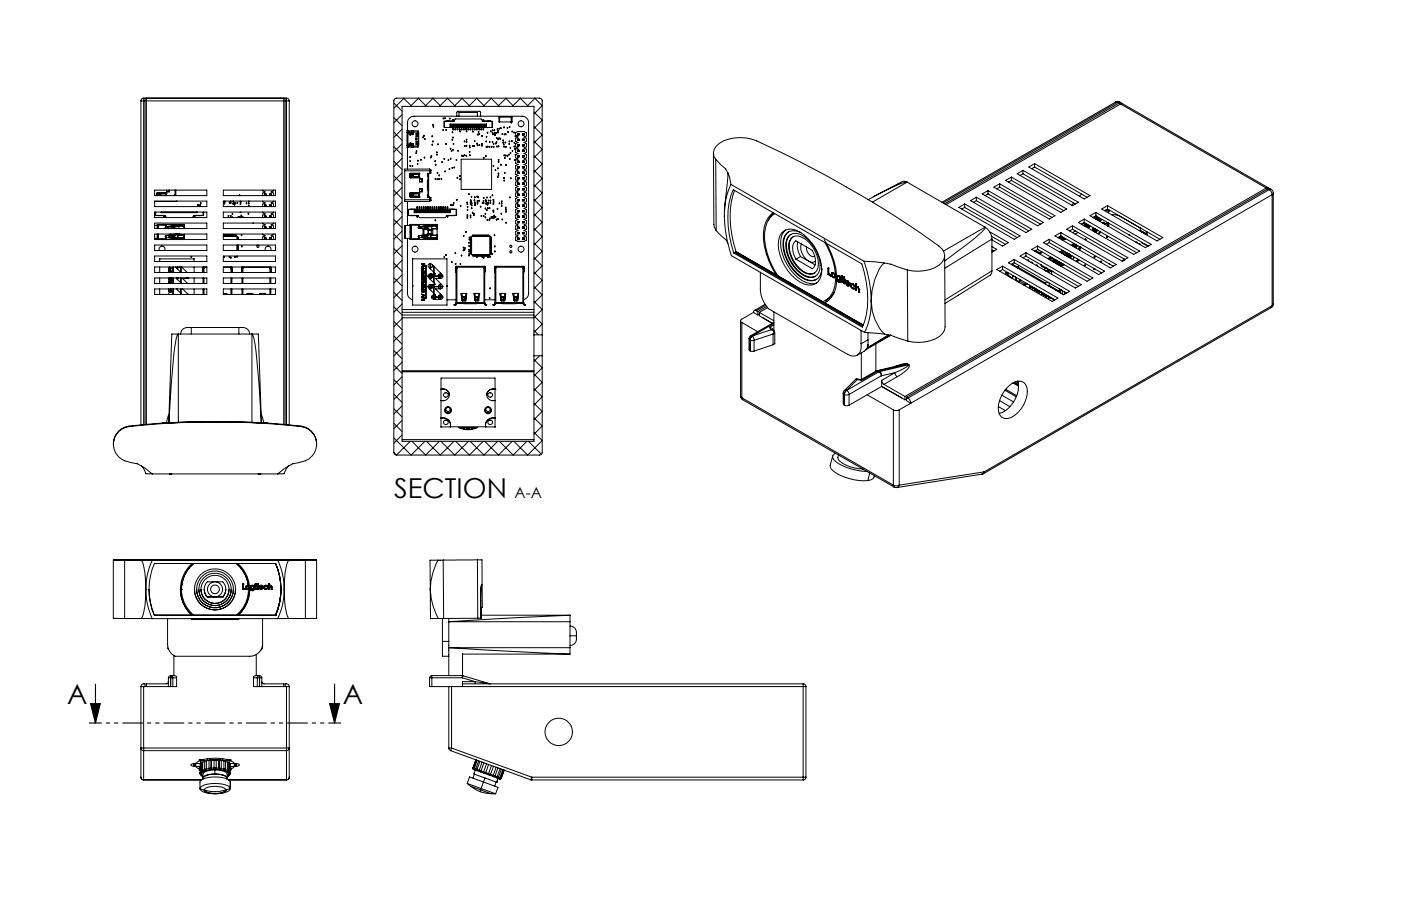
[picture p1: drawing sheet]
<svg xmlns="http://www.w3.org/2000/svg" width="432mm" height="279mm" viewBox="0 0 432 279" stroke-linecap="round" stroke-linejoin="round" font-family="sans-serif">
<defs><g id="words">
<g font-size="8.5">
<text x="121.5" y="153.5">SECTION</text>
<text x="20.7" y="217.2">A</text>
<text x="105.6" y="217.2">A</text>
</g>
<text font-size="4.7" x="158.6" y="153.5">A-A</text>
</g></defs>
<g fill="none" stroke="#000" stroke-width=".31">
<path d="M43.4 31.1h.9M43.4 31.1v99.9M44.3 30.3v.8M44.3 30.3a.84 .84 0 0 0-.9 .8M44.3 31.1v99.9M44.3 31.1h.4M44.3 30.3h44M44.7 30.3v.8M44.7 31.1v99.8M45.1 30.3v.8M45.1 31.1v99.8M45.1 31.1h42.4"/>
<path d="M87.5 30.3v.8M87.5 31.1v99.8M87.9 30.3v.8M87.9 31.1v99.8M87.9 31.1h.4M88.3 30.3a.84 .84 0 0 1 .8 .8M88.3 31.1h.8M88.3 30.3v.8M88.3 31.1v99.9M89.1 31.1v99.9M121.4 36.3l2.5 2.5M121.4 31.8l2.5 2.5"/>
<path d="M123.9 35.3l-2.5 2.6M123.9 39.8l-2.5 2.6M124.4 30.3l2.5 2.5M124.5 30.3l-3.1 3.1M128.9 30.3l2.5 2.5M129 30.3l-2.5 2.5M133.4 30.3l2.5 2.5M133.5 30.3l-2.5 2.5M137 37.4h2.9l.4-.7h8l.4 .7h3M137 39.3h14.7M137 37.4v1.9M137.4 39.3h.1"/>
<path d="M137.9 30.3l2.5 2.5M138 37.3h.3M138 39.3h.3M138 30.3l-2.6 2.5M138 37.3v.1M138 39.3h.1M138 37.3l-.6 .1M138.3 37.3v.1M138.3 39.3h.1M138.3 37.3h1.6M138.7 38.3v1l.2-.9M138.7 38.3h11.2"/>
<path d="M138.7 38.3l.2 .1M138.9 38.6l.1 .7M138.9 38.4h10.9M139 38.8h10.7M139 38.9h10.7M139.6 38.6v.2l.1-.2M139.6 38.6h.1M139.6 38.5v.1M139.6 36.9v.1M139.6 40v.1M139.6 38.5h.1M139.6 40h.1"/>
<path d="M139.6 37v.3M139.6 39.3v.7M139.6 37h.1M139.7 38.6h.1M139.7 38.5v.1M139.7 36.9v.1M139.7 40v.1M139.7 37v.3M139.7 39.3v.7M140.2 38.8h.1M140.2 38.6h.1M140.2 38.5v.1"/>
<path d="M140.2 40v.1M140.2 38.5h.2M140.2 38.8h.2M140.2 38.6h.2M140.2 40h.2M140.2 38.6v.2M140.2 39.3v.7M140.4 38.8h.1M140.4 38.6h.1M140.4 38.5v.1M140.4 40v.1M140.4 38.6v.2"/>
<path d="M140.4 39.3v.7M140.8 35.8v-1.2l.3-.3h6.7l.3 .3v1.2M140.9 38.6v.2l.2-.2M140.9 38.6h.1M140.9 38.5v.1M140.9 40v.1M140.9 38.5h.2M140.9 38.6h.2M140.9 40h.2M140.9 39.3v.7M141.1 38.6h.1M141.1 38.5v.1"/>
<path d="M141.1 40v.1M141.1 39.3v.7M141.5 35.8v-1.1h5.6v1.1M141.6 38.8h.1M141.6 38.6h.1M141.6 38.5v.1M141.6 40v.1M141.6 38.5h.1M141.6 40h.1M141.6 38.6v.2M141.6 39.3v.7M141.7 38.8h.1"/>
<path d="M141.7 38.6h.1M141.7 38.5v.1M141.7 40v.1M141.7 38.6v.2M141.7 39.3v.7M142.2 38.6v.2l.2-.2M142.2 38.6h.1M142.2 38.5v.1M142.2 40v.1M142.2 38.5h.2M142.2 38.6h.2M142.2 39.3v.7"/>
<path d="M142.2 40h.2M142.3 30.3l2.6 2.5M142.4 38.6h.1M142.4 38.5v.1M142.4 40v.1M142.4 39.3v.7M142.5 30.3l-2.6 2.5M142.9 38.6v.2l.2-.2M142.9 38.6h.1M142.9 38.5v.1M142.9 40v.1M142.9 38.5h.2"/>
<path d="M142.9 38.6h.2M142.9 40h.2M142.9 39.3v.7M143.1 38.6h.1M143.1 38.5v.1M143.1 40v.1M143.1 39.3v.7M143.6 38.6v.2l.1-.2M143.6 38.6h.1M143.6 38.5v.1M143.6 40v.1M143.6 38.5h.1"/>
<path d="M143.6 40h.1M143.6 39.3v.7M143.7 38.6h.1M143.7 38.5v.1M143.7 40v.1M143.7 39.3v.7M144.2 38.6v.2l.2-.2M144.2 38.6h.1M144.2 38.5v.1M144.2 40v.1M144.2 38.5h.2M144.2 38.6h.2"/>
<path d="M144.2 40h.2M144.2 39.3v.7M144.4 38.6h.1M144.4 38.5v.1M144.4 40v.1M144.4 39.3v.7M144.9 38.6v.2l.2-.2M144.9 38.6h.1M144.9 38.5v.1M144.9 40v.1M144.9 38.5h.2M144.9 38.6h.2"/>
<path d="M144.9 40h.2M144.9 39.3v.7M145.1 38.6h.1M145.1 38.5v.1M145.1 40v.1M145.1 39.3v.7M145.6 38.6v.2l.1-.2M145.6 38.6h.1M145.6 38.5v.1M145.6 40v.1M145.6 38.5h.1M145.6 40h.1"/>
<path d="M145.6 39.3v.7M145.7 38.6h.1M145.7 38.5v.1M145.7 40v.1M145.7 39.3v.7M146.2 38.8h.1M146.2 38.6h.1M146.2 38.5v.1M146.2 40v.1M146.2 38.5h.2M146.2 38.8h.2M146.2 38.6h.2"/>
<path d="M146.2 40h.2M146.2 38.6v.2M146.2 39.3v.7M146.4 38.8h.1M146.4 38.6h.1M146.4 38.5v.1M146.4 40v.1M146.4 38.6v.2M146.4 39.3v.7M146.9 30.3l2.5 2.5M146.9 38.6v.2l.2-.2M146.9 38.6h.1"/>
<path d="M146.9 38.5v.1M146.9 40v.1M146.9 38.5h.2M146.9 38.6h.2M146.9 40h.2M146.9 39.3v.7M147 30.3l-2.6 2.5M147.1 38.6h.1M147.1 38.5v.1M147.1 40v.1M147.1 39.3v.7M147.6 38.6v.2l.1-.2"/>
<path d="M147.6 38.6h.1M147.6 38.5v.1M147.6 40v.1M147.6 38.5h.1M147.6 40h.1M147.6 39.3v.7M147.7 38.6h.1M147.7 38.5v.1M147.7 40v.1M147.7 39.3v.7M148.2 38.5v.3l.2-.2M148.2 38.6h.2"/>
<path d="M148.2 38.6h.1M148.2 40v.1M148.2 39.3v.7M148.2 38.5h.2M148.2 40h.2M148.4 38.6h.1M148.4 38.5v.1M148.4 40v.1M148.4 39.3v.7M148.7 37.3h1.6M148.9 38.6v.2l.1-.2M148.9 38.6h.1"/>
<path d="M148.9 38.5v.1M148.9 36.9v.1M148.9 40v.1M148.9 38.5h.1M148.9 40h.1M148.9 37h.1M148.9 37v.3M148.9 39.3v.7M149 38.6h.1M149 38.5v.1M149 36.9v.1M149 40v.1"/>
<path d="M149 37v.3M149 39.3v.7M149.8 38.6l-.1 .7M149.9 38.3v1l-.1-.9M149.9 38.3l-.1 .1M150.3 37.3h.4M150.3 39.3h.4M150.3 37.3v.1M150.3 39.3h.1M150.7 37.3v.1M150.7 39.3h.1M150.7 37.3l.5 .1"/>
<path d="M151.2 39.3h.1M151.3 30.3l2.6 2.5M151.4 30.3l-2.5 2.5M151.7 37.4v1.9M153.8 36.1h4v1.5h-4zM154 36.1v1.5M155.8 30.3l2.6 2.5M156 30.3l-2.6 2.5M157.6 36.1v1.5M160.3 30.3l2.5 2.5M160.4 30.3l-2.5 2.5M164.6 34.5l2.5 2.6-2.5 2.5"/>
<path d="M164.6 39l2.5 2.6-2.5 2.5M164.8 30.3l2.3 2.3-2.5 2.5M164.9 30.3l-2.5 2.5M343.9 31.5l.6-.2 .6 .2M343.9 31.5h.6M343.9 31.5l-53.6 30.9M344.5 31.5l.4 .3M344.5 31.5l-53.8 31.1M344.9 31.8l.5-.1 .4 .2M344.9 31.8l-53.8 31.1M345.1 31.5h-.6M345.1 31.5l.4 .3"/>
<path d="M345.4 32.1l.6-.1 44.9 25.9M345.4 32.1l-53.8 31M345.4 32.1l44.9 25.9M47.7 58.6h16v1.7h-16zM48.3 60h.1M48.3 59.6h.1M48.3 59.6v.7M48.3 59.6h3M48.5 59.5v.1M48.5 60v.3M48.5 59.4v.2M48.8 59.4v.2"/>
<path d="M48.8 60v.3M49 59.9h.4M49 59.9h.2M49 59.9l-.2 .4M49.1 59.9v.4M49.1 59.9l-.8 .1M49.2 59.9v.4M49.2 59.9h-.1M49.4 59.9h.1M49.5 59.9h-.3M49.5 59.9v.4M51.2 59.8v.5"/>
<path d="M51.2 59.8h.1M51.2 59.8l-1.7 .1M51.2 59.6v.2M51.3 59.4h-2.7l-.3 .4M51.3 59.4l.2 .1-.2 .3M51.3 59.4v.4M51.3 58.6v.6h.8v-.6M51.3 59h.8M52.1 58.6v.4M53.9 58.6l.1 1.3-.2 .4M54.1 58.6v1.7M54.2 58.6v1.7"/>
<path d="M68.8 58.6h16.1v1.7h-16.1zM81 58.6v.2l.7 .4-.7 .3v.8M81.6 59.8h.4M81.6 59.8v.5M81.6 59.8v.1M82 59.8l-.1 .4M82 59.8v.5M83.1 59.8h.5M83.1 59.8l.1 .4M83.1 59.8v.5M83.6 59.8v.5M83.6 59.8l-.1 .4"/>
<path d="M84.3 58.6v.2l-.8 .4 .8 .3v.8M121.4 58.7l2.5 2.5M121.4 54.2l2.5 2.6M121.4 49.7l2.5 2.6M121.4 45.2l2.5 2.6M121.4 40.7l2.5 2.6M123.9 44.3l-2.5 2.6M123.9 48.8l-2.5 2.6M123.9 53.3l-2.5 2.5M123.9 57.8l-2.5 2.6M124.7 52.7h7.9M124.7 52.7v8.9"/>
<path d="M125.4 44.9l3.5 .1M125.4 44.9h.2M125.4 40.9v4M125.4 40.9h.2M125.5 45.3l.2 .1M125.5 45.3l.1 .2M125.5 40.4l.2 .2M125.6 40.2v-2.3a2.05 2.05 0 0 1 2-2.1h33.3a1.99 1.99 0 0 1 2 2.1v52.6l-.3 1.1-1.2 .8M125.6 44.9l.1 .1M125.6 40.2l-.1 .2M125.6 40.2l.1 .1M125.6 40.5v.2"/>
<path d="M125.6 40.9v4M125.6 45v.2M125.6 45.5v6.6M125.7 40.7l-.3 .2M125.7 40.7l-.1 .2M125.7 45.4l-.1 .1M125.7 40.3l-.2 .1M125.7 40.7h3.2M125.7 40.3v.1M125.7 40.4v.3M125.7 40.4v5M125.7 45.2l-.2 .1"/>
<path d="M125.7 45.2h.1M125.7 40.6h.1M125.7 40.4h3.2v1.1M125.7 45.1v.3M125.7 45.4h.1M126.2 44.7h1.2v-.5l-1-.1-.3 .2 .2 .4M126.3 54.5l.2 .4h2.8M126.3 60h.1M126.3 54h.1M126.3 41.1l-.2 .3 .4 .3v-.2h.9v-.4h-1.2M126.3 59.6h.1M126.3 54.6h.1"/>
<path d="M126.3 60l.7-.1v.4M126.3 59.6h3M126.3 59.6v1l.4 .1h2.6M126.3 54.6h3M126.4 41h.1M126.4 44.8h.1M126.4 41v.1M126.4 44.7v.1M126.4 54v.3M126.4 54.6v.2M126.4 60v.3M126.5 59.4v.2"/>
<path d="M126.5 41v.1M126.5 44.7v.1M126.6 41.1l.2 .3M126.8 44.4h.1M126.8 44.4l-.2 .3M126.8 41.4h.1M126.8 54.6v.3M126.8 59.4v.2M126.8 44.4l.1 .3M126.9 45.3h.6M126.9 40.4h.6M126.9 41.3h.5"/>
<path d="M126.9 44.5h.5M126.9 41.1l-.1 .3M127 59.9h.4zM127.2 54.4h.2M127.2 59.9h-.4v.4l.4 .1M127.2 53.9v.5M127.2 59.9v.5M127.2 53.9l-.2 .4h-.7M127.3 54.4h-.3h.4M127.4 53.9l-1.1 .1M127.4 53.9h-.6v.4l.4 .1M127.4 59.9h-.2"/>
<path d="M127.4 53.9h-.2M127.4 53.9v.5M127.4 59.9v.5M127.4 54.4l1.7 .1M128.1 42.6l.3 .1v.4h-.3zM128.3 44.4v.1M128.4 41.3h.1M128.4 44.4h.1M128.4 41.5v.3l.5-.1M128.4 44.2l.5 .2M128.4 42.1l-.1-.9-.1 .9h.7M128.4 42.6v.5"/>
<path d="M128.4 43.7v.8M128.4 44.2h.5M128.4 41.5h.5M128.9 40.6v.1M128.9 44.4v.6M128.9 41.3l-.5 .2M128.9 41.5v.2M128.9 43.7h.1M128.9 42.1h.1M128.9 44.2v.2M128.9 45v.4h-3.2M128.9 43.7v.4l-.5-.2v.3"/>
<path d="M128.9 41.7v.4M128.9 40.9h.1v.3M128.9 41.7v2.5M128.9 41.2h.1M128.9 41.6h.1M128.9 43.7h-.7v.7l.2 .1M128.9 44.5h.1M128.9 44.1h.1M129 41.6v.5M129 43.7v.4M129 44.5v.4h-.1M129 41.2v.4"/>
<path d="M129 42.1v1.6M129 44.1v.4M129.1 59.8h.2M129.1 53.8h.2M129.1 54.5h.2M129.1 53.8v.7M129.1 59.8v.7M129.1 59.8l-1.7 .1M129.1 53.8l-1.7 .1M129.2 53.6v1M129.2 59.6v1.1M129.3 59.4h-2.8l-.2 .4"/>
<path d="M129.3 59.4l.1 .1-.1 .3M129.3 53.4h-2.8l-.2 .4M129.3 54.5l.1 .1-.1 .3M129.3 53.4l.1 .1-.1 .3M129.3 53.4v.4M129.3 54.5v.4M129.3 59.4v.4M129.3 53.6l-3 .1v.9M129.3 58.1h.8v1.1h-.8zM129.3 59h.8M129.3 55.1h.8v1h-.8zM129.3 55.3h.8"/>
<path d="M129.3 56h.8M129.3 58.3h.8M130.1 55.3v.7M130.1 58.3v.7M132 53.5v7.3M132.1 53.5v7.3M132.4 53.4l-.7 .1v.7l.2 .2v1.1l-.2 .2 .2 4.2-.2 .2v.7l.7 .1M132.4 53.4v.1M132.4 52.1v.6M132.5 52.2l-7.8-.1v.6M132.5 52.5v.2M132.5 52.2v.3"/>
<path d="M132.5 52.7l-.1 .7M132.6 52.7v.7M132.8 52.5v.9h-.4M132.8 52.5h-.4M132.8 52.5l-.2 .2M142.1 49.1h9.4v9.3h-9.4zM146.9 44.2v.1M147.4 41.5v.1M158.9 41.9h.1M158.9 41.9v-1l.8-.3h1.8l.7 .3v1l-.7 .4 .7 .3v1l-.7 .4 .7 .3v1l-.7 .3 .7 .4v1l-.7 .3 .7 .4v1l-.7 .3 .7 .4v1l-.7 .3 .7 .4v1l-.7 .3 .7 .4v1l-.7 .3 .7 .4v1l-.7 .3 .7 .4v1l-.7 .3 .7 .4v.9l-.7 .4 .7 .3v1l-.7 .4 .7 .3v1l-.7 .4 .7 .3v1l-.7 .4 .7 .3v1l-.7 .4 .7 .3v1l-.7 .4 .7 .3v1l-.7 .4 .7 .3v1l-.7 .3 .7 .4v1l-.7 .3 .7 .4v1l-.7 .3h-1.8l-.8-.3v-1l.8-.4-.8-.3v-1l.8-.4-.8-.3v-1l.8-.3-.8-.4v-1l.8-.3-.8-.4v-1l.8-.3-.8-.4v-1l.8-.3-.8-.4v-1l.8-.3-.8-.4v-1l.8-.3-.8-.4v-1l.8-.3-.8-.4v-.9l.8-.4-.8-.3v-1l.8-.4-.8-.3v-1l.8-.4-.8-.3v-1l.8-.4-.8-.3v-1l.8-.4-.8-.3v-1l.8-.4-.8-.3v-.9M158.9 41.9l.8 .4-.8 .3v1l.8 .4-.8 .3v1l.8 .3-.8 .4v1l.8 .3-.7 .4M159 47.7l-.3-.1 .2 .2"/>
<path d="M159 47.7l-.1 .1M159.5 59.8h.4M159.5 56.4l.1 .4M159.5 42.9l.1 .1M159.5 49.7h.1M159.5 54.8l.1 .3M159.5 58.1l.1 .4M159.5 59.8l.1 .4M159.5 49.7h.4M159.5 41.2v.4M159.5 42.9v.4M159.5 44.6v.4"/>
<path d="M159.5 46.3v.4M159.5 48v.4M159.5 49.7v.4M159.5 51.4v.4M159.5 53.1v.4M159.5 54.8v.4M159.5 56.4v.5M159.5 58.1v.5M159.5 59.8v.5M159.5 50.1h.4M159.5 46.3h.4M159.5 46.7h.4"/>
<path d="M159.5 43.3h.4M159.5 42.9h.4M159.5 54.8h.4M159.5 55.2h.4M159.5 51.4h.1M159.5 51.4h.4M159.5 51.8h.4M159.5 44.6h.4M159.5 45h.4M159.5 56.4h.4M159.5 56.9h.4M159.5 53.5h.4"/>
<path d="M159.5 58.1h.4M159.5 41.2l.1 .1M159.5 41.2h.4M159.5 41.6h.4M159.5 58.6h.4M159.5 48h.1M159.5 48.4h.4M159.5 48h.4M159.5 53.1h.4M159.5 46.3l.1 .1M159.5 44.6l.1 .1M159.5 53.1h.1"/>
<path d="M159.6 50l-.1 .1M159.6 50h.3M159.6 41.3v.3M159.6 43v.3M159.6 44.7v.2M159.6 46.4v.2M159.6 48v.3M159.6 49.7v.3M159.6 51.4v.3M159.6 53.1v.3M159.6 49.7h.3M159.6 46.6h.3"/>
<path d="M159.6 46.4h.3M159.6 43.3h-.1M159.6 43.3h.3M159.6 43h.3M159.6 55.1l-.1 .1M159.6 55.1h.3M159.6 51.7l-.1 .1M159.6 51.4h.3M159.6 51.7h.3M159.6 44.7h.3M159.6 44.9h.3M159.6 56.8h.3"/>
<path d="M159.6 56.8l-.1 .1M159.6 53.4h.3M159.6 41.6h-.1M159.6 41.3h.3M159.6 41.6h.3M159.6 58.5h.3M159.6 58.5l-.1 .1M159.6 48.3h.3M159.6 48h.3M159.6 48.3l-.1 .1M159.6 53.1h.3M159.6 46.6l-.1 .1"/>
<path d="M159.6 44.9l-.1 .1M159.6 53.4l-.1 .1M159.9 56.8v.1M159.9 43.3h.1M159.9 50v.1M159.9 41.3v.3M159.9 43v.3M159.9 44.7v.2M159.9 46.4v.2M159.9 48v.3M159.9 49.7v.3M159.9 51.4v.3"/>
<path d="M159.9 53.1v.3M159.9 55.1v.1M159.9 51.7v.1M159.9 41.6h.1M159.9 58.5v.1M159.9 48.3v.1M159.9 46.6v.1M159.9 44.9v.1M159.9 53.4v.1M159.9 54.8v.3M159.9 56.4v.4M159.9 58.1v.4"/>
<path d="M159.9 59.8v.4M159.9 49.7h.1M159.9 41.2v.4M159.9 42.9v.4M159.9 44.6v.4M159.9 46.3v.4M159.9 48v.4M159.9 49.7v.4M159.9 51.4v.4M159.9 53.1v.4M159.9 54.8v.4M159.9 56.4v.5"/>
<path d="M159.9 58.1v.5M159.9 59.8v.5M159.9 42.9v.1M159.9 51.4h.1M159.9 41.2v.1M159.9 48h.1M159.9 46.3v.1M159.9 44.6v.1M159.9 53.1h.1M161.1 59.8h.4M161.1 44.6l.1 .1M161.1 54.8l.1 .3"/>
<path d="M161.1 56.4l.1 .4M161.1 58.1l.1 .4M161.1 59.8l.1 .4M161.1 41.2v.4M161.1 42.9v.4M161.1 44.6v.4M161.1 46.3v.4M161.1 48v.4M161.1 49.7v.4M161.1 51.4v.4M161.1 53.1v.4M161.1 54.8v.4"/>
<path d="M161.1 56.4v.5M161.1 58.1v.5M161.1 59.8v.5M161.1 49.7h.4M161.1 50.1h.4M161.1 46.3l.1 .1M161.1 46.3h.4M161.1 46.7h.4M161.1 43.3h.4M161.1 42.9h.4M161.1 54.8h.4M161.1 55.2h.4"/>
<path d="M161.1 51.4h.4M161.1 51.8h.4M161.1 44.6h.4M161.1 45h.4M161.1 56.4h.4M161.1 56.9h.4M161.1 53.5h.4M161.1 58.1h.4M161.1 41.2h.4M161.1 41.6h.4M161.1 58.6h.4M161.1 48.4h.4"/>
<path d="M161.1 48h.4M161.1 53.1h.1M161.1 53.1h.4M161.1 41.2l.1 .1M161.1 48h.1M161.1 42.9l.1 .1M161.1 51.4h.1M161.1 49.7h.1M161.2 44.9l.3 .1M161.2 41.3v.3M161.2 43v.3M161.2 44.7v.2"/>
<path d="M161.2 46.4v.2M161.2 48v.3M161.2 49.7v.3M161.2 51.4v.3M161.2 53.1v.3M161.2 50l.3 .1M161.2 46.6l.3 .1M161.2 46.6l-.1 .1M161.2 43.3h.3M161.2 53.4l-.1 .1M161.2 55.1l.3 .1M161.2 51.7l.3 .1"/>
<path d="M161.2 44.9l-.1 .1M161.2 56.8l.3 .1M161.2 53.4l.3 .1M161.2 41.6h.3M161.2 58.5l.3 .1M161.2 58.5l-.1 .1M161.2 48.3l.3 .1M161.2 41.6h-.1M161.2 48.3l-.1 .1M161.2 55.1l-.1 .1M161.2 56.8l-.1 .1M161.2 43.3h-.1"/>
<path d="M161.2 51.7l-.1 .1M161.2 50l-.1 .1M161.5 41.2v.4M161.5 42.9v.4M161.5 44.6v.4M161.5 46.3v.4M161.5 48v.4M161.5 49.7v.4M161.5 51.4v.4M161.5 53.1v.4M161.5 54.8v.4M161.5 56.4v.5"/>
<path d="M161.5 58.1v.5M161.5 59.8v.5M161.5 49.7h-.3M161.5 46.3l-.3 .1M161.5 42.9l-.3 .1M161.5 59.8v.1M161.5 53.1h-.3M161.5 51.4h-.3M161.5 44.6l-.3 .1M161.5 41.2l-.3 .1M161.5 58.1v.1M161.5 48h-.3"/>
<path d="M161.5 54.8h.1M161.5 56.4v.1M164.6 43.5l2.5 2.6-2.5 2.5M164.6 48l2.5 2.6-2.5 2.5M164.6 52.5l2.5 2.5-2.5 2.6M164.6 57l2.5 2.5-2.5 2.6M219.9 47.2l.1 22 .2 .9 .5 1M220.6 49.1l3.1 3 .6 1.2M220.6 49.1a3.3 3.3 0 0 1 1.2-4.9 12.7 12.7 0 0 1 11.4-.8 350.3 350.3 0 0 1 56.2 32.5 3.3 3.3 0 0 1 .1 5.8 12.5 12.5 0 0 1-9.9 1.6M220.6 49.1l.1 22M224.3 53.3l.5 1.2 .5 2.4M224.3 53.3l-1 12"/>
<path d="M225.3 56.9a27.2 27.2 0 0 0-.8 18.8l.9 3.1 41.1 23.7M225.3 56.9l41 23.7M226 58.5l39.6 22.9a28.2 28.2 0 0 1 .2 19.5l-39.7-22.9a28.2 28.2 0 0 1-.1-19.5zM226.4 58.7a28.8 28.8 0 0 0 .4 18.9M279.6 56.2l-.9-.3-.6 .1-9 4.7M279.6 56.2l-.2-.1a10.6 10.6 0 0 0-5 1.9l-6.9 3.6M279.6 56.2l24 13.9M279.6 56.2l-10.7 6.1M302.7 59.8l1.8-1 17.1 9.8-1.8 1zM304.5 59.8l16.2 9.3M304.5 58.8v1M304.5 59.8l-.9 .5"/>
<path d="M306.3 57.7l1.8-1 17.1 9.8-1.8 1.1zM308.1 57.7l16.2 9.4M308.1 56.7v1M308.1 57.7l-.9 .5M309.9 55.6l1.8-1 17.1 9.9-1.8 1zM311.7 55.6l16.2 9.4M311.7 54.6v1M311.7 55.6l-.9 .6M313.5 53.6l1.8-1.1 17.1 9.9-1.8 1zM315.3 52.5v1.1M315.3 53.6l16.2 9.3M315.3 53.6l-.9 .5"/>
<path d="M317.1 51.5l1.8-1.1 17.1 9.9-1.8 1zM318.9 51.5l16.1 9.3M318.9 50.4v1.1M318.9 51.5l-.9 .5M333.4 59.9l-.7 .6M390.3 58l.5-.1 .3 .2M390.3 58l-111.4 64.3M390.7 58.2l.4-.1 .7 .3M390.7 58.2l-111.3 64.3M390.7 58.2l.5 .3M391.2 58.5l.5 .4 .4 1.1M391.2 58.5l-111.4 64.3"/>
<path d="M391.8 58.4l.5 .5 .1 .6M391.8 58.4l-.6 .1M392.4 59.5l-.3 .5M392.4 59.5v34.3M47.7 73.5h.7M47.7 69.5h.7M47.7 72.2h16v1.7h-16zM47.7 68.8h16v1.7h-16zM47.7 65.4h16v1.7h-16zM47.7 62h16v1.7h-16zM47.7 75.6h16v1.7h-16zM47.7 79h16v1.6h-16z"/>
<path d="M47.8 65.4l.2 1M48 66.4h2.9l.4 .7M48 65.4v1M48.3 60.3h.5M48.4 66.4l.6 .1M48.4 70.5v-1.3h8.4v1.3M48.4 72.2v1.7M48.8 69.5h.1M48.8 69.2v1.3M48.8 72.2v1.7M48.8 73.6h2.4M48.8 69.2v.3"/>
<path d="M48.8 69.5v1M48.8 69.5h2.3M49 66.5h.3M49 66.4v.1M49.1 77.3a.92 .92 0 0 1 .9-1.4 .92 .92 0 0 1 .8 1.4M49.3 66.5h1.6M49.3 66.4v.1M49.7 65.4v.2M49.7 65.6h11.2M49.8 65.4l-.1 .2M49.8 65.4h.1M50.6 66.9v.1"/>
<path d="M50.6 66.9h.1M50.6 66.5v.4M50.7 66.9v.1M50.7 66.5v.4M51.1 69.5l-.2 .8 1 .2M51.1 69.2v.3M51.1 69.5h.1M51.2 69.2v1.2M51.2 72.7v1.2M51.2 73.2l2.3 .4h3.3M51.6 70.1l.2 .1M51.6 70.1l-.2 .3"/>
<path d="M51.8 70.2l-.2 .2M51.9 72.6l.2 .5M51.9 69.9l-.3 .2M51.9 69.9l.1 .2M52 70.1l-.2 .1M52 72.5l.3 .6M52.1 73.1l.3 .2M52.3 73.1h.1M52.3 73.1h-.2M52.4 73.1v.2M52.4 73.3l1.6 .2M52.4 73.1l1.6 .2"/>
<path d="M52.4 72.5l-1.5 .3 .2 1.1M52.4 72.2v.3M52.5 72.9l2.3 .4h1.9v-.7h-1.8v.9M52.5 72.9h.1M52.7 72.4l-.3 .1M52.7 72.2v.2M52.9 72.4l.3 .1M52.9 72.4l.4 .1M53.2 72.5h.1M53.2 72.5h.2M53.3 72.3v.2M53.3 72.5h.1"/>
<path d="M53.4 72.5h.1M53.4 72.3v.2M53.7 72.2l-1 .2M53.9 69.6h.1M53.9 69.6l-2 .3M53.9 69.7h2.5M53.9 69.7l-1.9 .4M54 69.6v.1M54 69.6h2.4M54 73.5h.1M54 70.5h.1M54 73.3h.9"/>
<path d="M54 72.2v.4l-.6-.1M54 73.3v.2M54.1 73.5h2.3M54.1 73.3v.2M54.1 70.4v.1M54.1 72.2v.4M54.2 70.5h.1M54.2 72.2v.4M54.2 70.5l-.4-.3-1-.1 2.3-.3v.7M54.5 62.1h.1M54.5 62.1h-6.8M54.6 72.2l-.8 .7h-1.3"/>
<path d="M54.8 73.5v.1M54.8 72.2h.1M54.9 69.6v.2M55.1 69.5v.1M55.1 73.5v.1M55.4 72.2h.1M55.7 69.5v.1M55.7 73.5v.1M56.4 73.3v.2M56.4 69.6v.1M56.4 69.5v.1M56.4 69.7l.3 .1v.7"/>
<path d="M56.4 73.3h.1M56.4 73.5v.1M56.8 72.5h-2v.8M56.8 69.5h-3.3l-2.3 .4M56.8 72.2v1.7M59.7 66.5h1.6M59.9 66.9v.1M59.9 66.5v.4M59.9 66.9h.1M60 66.9v.1M60 66.5v.4M60.7 65.4h.1"/>
<path d="M60.7 65.4l.2 .2M60.9 65.4v.2M61 63.3h.1M61.3 66.5h.3M61.3 66.4v.1M61.6 63.3h.2M61.6 66.4v.1M62.2 66.4l-.6 .1M62.6 66.4h-2.9l-.4 .7M62.6 65.4v1M62.8 65.4l-.2 1M68.8 72.2h16.1v1.7h-16.1z"/>
<path d="M68.8 72.9h4.3v1M68.8 68.8h16.1v1.7h-16.1zM68.8 65.4h16.1v1.7h-16.1zM68.8 62h16.1v1.7h-16.1zM68.8 75.6h16.1v1.7h-16.1zM68.8 79h16.1v1.6h-16.1zM69 72.9v-.4h.1v.4M69.1 62h.3M69.3 72.9v-.4h.2v.4M69.6 72.9v-.4h.2v.4M70 72.9v-.4h.2v.4M70 63.7h.3"/>
<path d="M70.3 72.9v-.4h.2v.4M70.3 66.7h.1M70.6 72.9v-.4h.2v.4M70.9 72.9v-.4h.3v.4M71 62h.2M71 66.7h.2M71.3 72.9v-.4h.2v.4M71.5 67.1l.1-.2 .2 .2M71.6 72.9v-.4h.2v.4M72 72.9v-.4h.1v.4M72.3 72.9v-.4h.2v.4M72.6 72.9v-.4h.2v.4"/>
<path d="M73.1 75.8h.3v.2h-.3M73.1 73.1h.3v.2h-.3M73.1 73.4h.3v.3h-.3M73.1 73.8l.3 .1M73.1 76.1h.3v.2h-.3M73.1 76.4h.3v.3h-.3M73.1 76.8h.3v.2h-.3M73.1 77.1l.3 .2M73.1 75.6v1.7M73.4 67.1v-.3h.4v.3M73.4 75.6l-.3 .1M73.8 60.3v-.2l.1 .2"/>
<path d="M74 65.4h.3M74 62l.1 .2 .2-.2M74 67.1v-.3h.4v.3M76.6 62l.1 .3 .1-.3M78 68.8h.1M81 72.2v.2l.7 .3-.7 .4v.8M81 62v.2l.7 .4-.7 .3v.8M81 65.4v.2l.7 .4-.7 .3v.8M81 68.8v.2l.7 .4-.7 .3v.8M81.6 60.3h.4M81.6 73.4h.3M81.6 63.2v.4"/>
<path d="M81.6 66.6v.4M81.6 70v.4M81.6 73.4v.4M81.6 73.4h.4M81.6 73.8h.4M81.6 66.6l.3 .1M81.6 67h.4M81.6 66.6h.4M81.6 70l.3 .1M81.6 70h.4M81.6 70.4h.4M81.6 63.2l.3 .1"/>
<path d="M81.6 63.2h.4M81.6 63.6h.4M81.8 77.3a.92 .92 0 0 1 .8-1.4 .92 .92 0 0 1 .8 1.4M81.9 60.2l-.3 .1M81.9 73.7l.1 .1M81.9 73.7l-.3 .1M81.9 63.3v.3M81.9 66.7v.3M81.9 70.1v.2M81.9 73.4v.3M81.9 67h-.3M81.9 70.3l-.3 .1"/>
<path d="M81.9 60.2l.1 .1M81.9 67h.1M81.9 63.6h-.3M81.9 70.3l.1 .1M81.9 63.6h.1M82 73.4h-.1M82 63.2v.4M82 66.6v.4M82 70v.4M82 73.4v.4M82 66.6l-.1 .1M82 70l-.1 .1"/>
<path d="M82 63.2l-.1 .1M83.1 63.2v.4M83.1 66.6v.4M83.1 70v.4M83.1 73.4v.4M83.1 60.3h.5M83.1 73.4h.5M83.1 73.8h.5M83.1 66.6l.1 .1M83.1 67h.5M83.1 66.6h.5M83.1 73.4h.1"/>
<path d="M83.1 70l.1 .1M83.1 70h.5M83.1 70.4h.5M83.1 63.2l.1 .1M83.1 63.2h.5M83.1 63.6h.5M83.2 60.2l-.1 .1M83.2 63.3v.3M83.2 66.7v.3M83.2 70.1v.2M83.2 73.4v.3M83.2 60.2h.3"/>
<path d="M83.2 73.4h.3M83.2 73.7h.3M83.2 67h.3M83.2 66.7h.3M83.2 67h-.1M83.2 73.7l-.1 .1M83.2 70.3l-.1 .1M83.2 70.1h.3M83.2 70.3h.3M83.2 63.6h.3M83.2 63.3h.3M83.2 63.6h-.1"/>
<path d="M83.5 60.2l.1 .1M83.5 63.3v.3M83.5 66.7v.3M83.5 70.1v.2M83.5 73.4v.3M83.5 67h.1M83.5 73.7l.1 .1M83.5 70.3l.1 .1M83.5 63.6h.1M83.6 63.2v.4M83.6 66.6v.4M83.6 70v.4"/>
<path d="M83.6 73.4v.4M83.6 66.6l-.1 .1M83.6 73.4h-.1M83.6 70l-.1 .1M83.6 63.2l-.1 .1M84.3 62v.2l-.8 .4 .8 .3v.8M84.3 65.4v.2l-.8 .4 .8 .3v.8M84.3 68.8v.2l-.8 .4 .8 .3v.8M84.3 72.2v.2l-.8 .3 .8 .4v.8M121.4 76.7l2.5 2.5M121.4 72.2l2.5 2.5M121.4 67.7l2.5 2.5"/>
<path d="M121.4 63.2l2.5 2.5M123.9 62.3l-2.5 2.5M123.9 66.8l-2.5 2.5M123.9 71.3l-2.5 2.5M123.9 75.8l-2.5 2.5M124.7 61.6v.5h7.8M124.9 69.5v4M124.9 69.5l-.2 .2v3.7l.2 .1M124.9 73.5h1.5M124.9 69.5h1.5M125.6 73.5v17l.3 1.1 1.3 .8M125.6 62.1v7.4"/>
<path d="M125.9 66.4h2.9l.5 .7h8l.4-.7h2.9M125.9 64.6v1.8M125.9 64.6h1.8M126.3 60.5l.2 .4h2.8M126.3 60.3h.5M126.4 69.2h8.3v4.7h-8.3zM126.4 66.4l.5 .1M126.7 69.5h.1M126.9 64.5h.3M126.9 66.5h.3M126.9 64.5l-.5 .1M126.9 64.5v.1"/>
<path d="M126.9 66.4v.1M127 60.4h.4M127.2 79.8h10.6v14.3h-10.6zM127.2 60.4h.2M127.2 66.5h1.7M127.2 64.5v.1M127.2 66.4v.1M127.2 64.5h12M127.4 60.4l1.7 .1M127.7 65.6h11.2M127.7 64.6v1M127.7 64.6l.1 .8"/>
<path d="M127.8 65.4h10.9M127.8 65.4l-.1 .2M127.9 64.5l-.1 .7M127.9 64.9h10.7M127.9 65h10.7M128.5 65v.1M128.5 65h.1M128.5 65.3h.1M128.5 66.9v.1M128.5 63.7v.2M128.5 66.9h.2M128.5 65.3h.2"/>
<path d="M128.5 65.1h.2M128.5 63.9h.2M128.5 63.9v.6M128.5 65.1v.2M128.5 66.5v.4M128.7 65v.1M128.7 65h.1M128.7 65.3h.1M128.7 66.9v.1M128.7 63.7v.2M128.7 63.9v.6M128.7 65.1v.2"/>
<path d="M128.7 66.5v.4M129 69.5l-.1 .8 1.5 .3M129 69.2v.3M129 69.5h-2.2v-.3l-.1 4.7 .1-.3h2.3M129 69.5h.1M129.1 60.5h.2M129.1 73.2l2.4 .4h3.2M129.1 69.2v1.2M129.1 72.7v1.2M129.2 65v.1M129.2 65h.1M129.2 65.3h.1"/>
<path d="M129.2 63.7v.2M129.2 65.1h.1M129.2 63.9h.1M129.2 63.9v.6M129.2 65.1v.2M129.3 60.5l.1 .1-.1 .3M129.3 60.5v.4M129.3 65v.1M129.3 65h.1M129.3 65.3h.1M129.3 63.7v.2M129.3 63.9v.6"/>
<path d="M129.3 65.1v.2M129.6 70.1l.1 .1M129.6 70.1l-.2 .3M129.7 70.2l-.2 .2M129.8 65v.1M129.8 65h.1M129.8 65.3h.1M129.8 63.7v.2M129.8 65.3h.2M129.8 65.1h.2M129.8 63.9h.2M129.8 72.6l.3 .5"/>
<path d="M129.8 63.9v.6M129.8 65.1v.2M129.9 69.9l-.3 .2M129.9 69.9v.2M129.9 70.1l-.2 .1M130 65v.1M130 65h.1M130 65.3h.1M130 63.7v.2M130 72.5l.2 .6M130 63.9v.6M130 65.1v.2"/>
<path d="M130.1 73.1l.2 .2M130.2 73.1h.2M130.2 73.1h-.1M130.3 73.3l1.7 .2M130.4 73.1l-.1 .2M130.4 73.1l1.6 .2M130.4 72.5l-1.5 .3 .1 1.1M130.4 70.6h.3M130.4 70.6v1.9M130.5 72.9l2.2 .4h2v-.7h-1.9v.9M130.5 72.9h.1M130.5 65v.1"/>
<path d="M130.5 65h.1M130.5 65.3h.1M130.5 63.7v.2M130.5 65.3h.2M130.5 65.1h.2M130.5 63.9h.2M130.5 63.9v.6M130.5 65.1v.2M130.7 65v.1M130.7 65h.1M130.7 65.3h.1M130.7 63.7v.2"/>
<path d="M130.7 72.4l-.3 .1M130.7 63.9v.6M130.7 65.1v.2M130.7 70.6v1.8M130.7 70.6l1.2 .3M131.2 65v.1M131.2 65.1h.1M131.2 65h.1M131.2 65.3h.1M131.2 63.7v.2M131.2 63.9h.1M131.2 63.9v.6"/>
<path d="M131.2 65.1v.2M131.2 72.5h.1M131.2 72.5l-.4-.1 .5 .1M131.3 72.5h.1M131.3 72.3v.2M131.3 65v.1M131.3 65.1h.1M131.3 65h.1M131.3 65.3h.1M131.3 63.7v.2M131.3 70.6h.1M131.3 63.9v.6"/>
<path d="M131.3 65.1v.2M131.3 70.6v.2M131.3 70.6l-.5 .1 .5-.1v.2M131.3 70.6l.7-.1v.4h.7M131.8 65v.1M131.8 65h.1M131.8 65.3h.1M131.8 63.7v.2M131.8 65.3h.2M131.8 65.1h.2M131.8 63.9h.2M131.8 63.9v.6"/>
<path d="M131.8 65.1v.2M131.9 69.6h.1M131.9 69.6v.1M131.9 69.6l-2 .3M131.9 69.7h2.5M131.9 69.7l-2 .4M131.9 70.9l1 .1v1.1h-1M131.9 69.6h2.5M131.9 70.9v1.2M131.9 72.1l-1.2 .3M132 73.5h.1M132 65v.1"/>
<path d="M132 65h.1M132 65.3h.1M132 63.7v.2M132 73.3h.8M132 63.9v.6M132 65.1v.2M132 73.3v.2M132 73.5h2.4M132.1 70.4v2.2M132.1 70.5v.4h1.3v1.3h-1.3v.4M132.4 60.8v.1M132.4 61.6v.5"/>
<path d="M132.4 60.9v.7M132.4 60.9h.4v.9M132.4 61.8h.4M132.5 61.6v.2M132.5 61.8v.3M132.5 65v.1M132.5 65h.1M132.5 65.3h.1M132.5 63.7v.2M132.5 65.3h.2M132.5 65.1h.2M132.5 63.9h.2"/>
<path d="M132.5 63.9v.6M132.5 65.1v.2M132.5 72.2l-.7 .7h-1.3M132.6 61.6h-7.9M132.6 60.9v.7M132.6 61.6l.2 .2M132.7 65v.1M132.7 65h.1M132.7 65.3h.1M132.7 63.7v.2M132.7 63.9v.6M132.7 65.1v.2"/>
<path d="M132.7 72.2l-.7-.1v.5l-.7-.1M132.7 73.5v.1M132.8 69.6v.2M133.1 69.5v.1M133.1 73.5v.1M133.2 65v.1M133.2 65h.1M133.2 65.3h.1M133.2 63.7v.2M133.2 65.1h.1M133.2 63.9h.1M133.2 63.9v.6"/>
<path d="M133.2 65.1v.2M133.3 65v.1M133.3 65h.1M133.3 65.3h.1M133.3 63.7v.2M133.3 63.9v.6M133.3 65.1v.2M133.7 69.5v.1M133.7 73.5v.1M133.8 65v.1M133.8 65h.1M133.8 65.3h.1"/>
<path d="M133.8 63.7v.2M133.8 65.3h.2M133.8 65.1h.2M133.8 63.9h.2M133.8 63.9v.6M133.8 65.1v.2M134 65v.1M134 65h.1M134 65.3h.1M134 63.7v.2M134 63.9v.6M134 65.1v.2"/>
<path d="M134.4 73.3v.2M134.4 69.6v.1M134.4 69.7l.3 .1v.7h-1.6M134.4 69.5v.1M134.4 73.3h.1M134.4 73.5v.1M134.5 65v.1M134.5 65h.1M134.5 65.3h.1M134.5 63.7v.2M134.5 65.3h.2M134.5 65.1h.2"/>
<path d="M134.5 63.9h.2M134.5 63.9v.6M134.5 65.1v.2M134.7 65v.1M134.7 65h.1M134.7 65.3h.1M134.7 63.7v.2M134.7 63.9v.6M134.7 65.1v.2M134.7 70.6h-1.6v-.8l-2.3 .3 1 .1 .7 .7M134.7 72.5h-2v.8M134.7 69.5h-3.2l-2.4 .4"/>
<path d="M135.2 65v.1M135.2 65h.1M135.2 65.3h.1M135.2 63.7v.2M135.2 65.1h.1M135.2 63.9h.1M135.2 63.9v.6M135.2 65.1v.2M135.3 65v.1M135.3 65h.1M135.3 65.3h.1M135.3 63.7v.2"/>
<path d="M135.3 63.9v.6M135.3 65.1v.2M135.8 65.1h.1M135.8 65v.1M135.8 65h.1M135.8 65.3h.1M135.8 63.7v.2M135.8 65.3h.2M135.8 65.1h.2M135.8 63.9h.2M135.8 63.9v.6M135.8 65.1v.2"/>
<path d="M136 65.1h.1M136 65v.1M136 65h.1M136 65.3h.1M136 63.7v.2M136 63.9v.6M136 65.1v.2M136.5 65v.1M136.5 65h.1M136.5 65.3h.1M136.5 63.7v.2M136.5 65.3h.2"/>
<path d="M136.5 65.1h.2M136.5 63.9h.2M136.5 63.9v.6M136.5 65.1v.2M136.7 65v.1M136.7 65h.1M136.7 65.3h.1M136.7 63.7v.2M136.7 63.9v.6M136.7 65.1v.2M137.2 65.1h.1M137.2 65v.1"/>
<path d="M137.2 65h.1M137.2 65.3h.1M137.2 63.7v.2M137.2 63.9v.6M137.2 65.1v.2M137.2 63.9h.1M137.3 65.1h.1M137.3 65v.1M137.3 65h.1M137.3 65.3h.1M137.3 63.7v.2M137.3 63.9v.6"/>
<path d="M137.3 65.1v.2M137.6 66.5h1.6M137.8 65v.1M137.8 65h.1M137.8 65.3h.1M137.8 66.9v.1M137.8 63.7v.2M137.8 66.9h.2M137.8 65.3h.2M137.8 65.1h.2M137.8 63.9h.2M137.8 63.9v.6"/>
<path d="M137.8 65.1v.2M137.8 66.5v.4M138 65v.1M138 65h.1M138 65.3h.1M138 66.9v.1M138 63.7v.2M138 63.9v.6M138 65.1v.2M138 66.5v.4M138.6 64.5l.1 .7M138.7 65.4l.2 .2"/>
<path d="M138.9 64.6h1.7M138.9 64.6v1M138.9 64.6l-.2 .8M139 63.3h.1M139.2 64.5h.4M139.2 66.5h.4M139.2 64.5v.1M139.2 66.4v.1M139.5 63.3h.3M139.6 64.5l.5 .1M139.6 64.5v.1M139.6 66.4v.1"/>
<path d="M140.1 66.4l-.5 .1M140.6 64.6v1.8M140.7 61.6h.2M145.3 75.7h-.3v.3h.3M145.3 76.4h-.3v.2h.3M145.3 73.4h-.3v.2h.3M145.3 73.8h-.3v.1h.3M145.3 76.1h-.3v.2h.3M145.3 72.9h5.8v5.7h-5.8zM145.3 73.1h-.3v.2h.3M145.3 75.4h-.3v.2h.3M145.3 76.8h-.3v.1h.3"/>
<path d="M145.3 77.1h-.3v.2h.3M145.3 74.1h-.3v.2h.3M145.3 74.4h-.3v.2h.3M145.3 74.8h-.3v.2h.3M145.3 75.1h-.3v.2h.3M145.3 77.4h-.3v.2h.3M145.3 77.8h-.3v.2h.3M145.3 78.1h-.3v.2h.3M145.6 72.9v-.4h.2v.4M145.6 78.6v.3h.2v-.3M145.9 72.9v-.4h.2v.4M145.9 78.6v.3h.3v-.3"/>
<path d="M146.3 72.9v-.4h.1v.4M146.3 78.6v.3h.2v-.3M146.4 60.7v.3M146.5 63.3h-.1M146.6 72.9v-.4h.2v.4M146.6 78.6v.3h.2v-.3M146.9 72.9v-.4h.2v.4M147 78.6v.3h.1v-.3M147.2 72.9v-.4h.3v.4M147.3 78.6v.3h.2v-.3M147.6 72.9v-.4h.2v.4M147.6 78.6v.3h.2v-.3"/>
<path d="M147.9 72.9v-.4h.2v.4M148 78.6v.3h.2v-.3M148.2 72.9v-.4h.2v.4M148.3 78.6v.3h.2v-.3M148.3 66.7h.1M148.6 72.9v-.4h.2v.4M148.6 78.6v.3h.2v-.3M148.9 72.9v-.4h.2v.4M148.9 78.6v.3h.3v-.3M149 66.7h.1M149.3 72.9v-.4h.1v.4M149.3 78.6v.3h.2v-.3"/>
<path d="M149.6 72.9v-.4h.2v.4M149.6 78.6v.3h.2v-.3M149.9 72.9v-.4h.2v.4M150 78.6v.3h.1v-.3M150.2 72.9v-.4h.3v.4M150.3 78.6v.3h.2v-.3M150.6 72.9v-.4h.2v.4M150.6 78.6v.3h.2v-.3M151.1 75.8h.3v.2h-.3M151.1 77.1h.3v.2h-.3M151.1 76.4h.3v.3h-.3M151.1 73.4h.3v.3h-.3"/>
<path d="M151.1 73.1h.3v.2h-.3M151.1 73.8h.3v.2h-.3M151.1 76.1h.3v.2h-.3M151.1 75.5h.3v.2h-.3M151.1 76.8h.3v.2h-.3M151.1 74.1h.3v.2h-.3M151.1 74.5h.3v.1h-.3M151.1 74.8h.3v.2h-.3M151.1 75.1h.3v.2h-.3M151.1 77.5h.3v.1h-.3M151.1 77.8h.3v.2h-.3M151.1 78.1h.3v.2h-.3"/>
<path d="M151.4 66.8h.4v.4h-.4zM151.9 61.6h.3M151.9 65h.3M152 66.8h.3v.4h-.3zM159.5 60.3h.4M159.5 73.4h.4M159.5 73.8h.4M159.5 67h.4M159.5 66.6h.4M159.5 70h.4M159.5 70.4h.4M159.5 63.2h.4"/>
<path d="M159.5 63.6h.4M159.5 72.1h.4M159.5 71.7h.4M159.5 61.9h.4M159.5 61.5h.4M159.5 61.5v.4M159.5 63.2v.4M159.5 64.9v.4M159.5 66.6v.4M159.5 68.3v.4M159.5 70v.4M159.5 71.7v.4"/>
<path d="M159.5 73.4v.4M159.5 71.7l.1 .1M159.5 73.4h.1M159.5 64.9l.1 .1M159.5 64.9h.4M159.5 65.3h.4M159.5 68.3h.4M159.5 68.7h.4M159.5 66.6l.1 .1M159.5 61.5l.1 .1M159.5 70l.1 .1M159.5 68.3l.1 .1"/>
<path d="M159.5 63.2l.1 .1M159.6 60.2h.3M159.6 73.4h.3M159.6 73.7h.3M159.6 67h.3M159.6 66.7h.3M159.6 70.1h.3M159.6 70.3h.3M159.6 63.6h.3M159.6 63.3h.3M159.6 65.3h.3M159.6 61.6h.3"/>
<path d="M159.6 65h.3M159.6 61.9h.3M159.6 61.6v.3M159.6 63.3v.3M159.6 65v.3M159.6 66.7v.3M159.6 68.4v.3M159.6 70.1v.2M159.6 71.8v.2M159.6 73.4v.3M159.6 72l-.1 .1M159.6 72h.3"/>
<path d="M159.6 71.8h.3M159.6 73.7l-.1 .1M159.6 65.3h-.1M159.6 68.7h.3M159.6 68.4h.3M159.6 60.2l-.1 .1M159.6 67h-.1M159.6 61.9h-.1M159.6 70.3l-.1 .1M159.6 68.7h-.1M159.6 63.6h-.1M159.9 61.6v.3"/>
<path d="M159.9 63.3v.3M159.9 65v.3M159.9 66.7v.3M159.9 68.4v.3M159.9 70.1v.2M159.9 71.8v.2M159.9 73.4v.3M159.9 72v.1M159.9 73.7v.1M159.9 65.3h.1M159.9 60.2v.1M159.9 67h.1"/>
<path d="M159.9 61.9h.1M159.9 70.3v.1M159.9 68.7h.1M159.9 63.6h.1M159.9 61.5v.4M159.9 63.2v.4M159.9 64.9v.4M159.9 66.6v.4M159.9 68.3v.4M159.9 70v.4M159.9 71.7v.4M159.9 73.4v.4"/>
<path d="M159.9 71.7v.1M159.9 73.4h.1M159.9 64.9v.1M159.9 66.6v.1M159.9 61.5v.1M159.9 70v.1M159.9 68.3v.1M159.9 63.2v.1M161.1 60.3h.4M161.1 73.4h.4M161.1 73.8h.4M161.1 67h.4"/>
<path d="M161.1 66.6h.4M161.1 70h.4M161.1 70.4h.4M161.1 63.2h.4M161.1 63.6h.4M161.1 72.1h.4M161.1 71.7h.4M161.1 61.5l.1 .1M161.1 61.5v.4M161.1 63.2v.4M161.1 64.9v.4M161.1 66.6v.4"/>
<path d="M161.1 68.3v.4M161.1 70v.4M161.1 71.7v.4M161.1 73.4v.4M161.1 61.9h.4M161.1 61.5h.4M161.1 71.7l.1 .1M161.1 66.6l.1 .1M161.1 73.4h.1M161.1 64.9h.4M161.1 65.3h.4M161.1 70l.1 .1"/>
<path d="M161.1 68.3l.1 .1M161.1 68.3h.4M161.1 68.7h.4M161.1 63.2l.1 .1M161.1 64.9l.1 .1M161.2 60.2l.3 .1M161.2 73.7l.3 .1M161.2 67h.3M161.2 70.3l.3 .1M161.2 63.6h.3M161.2 65.3h.3M161.2 61.9h.3"/>
<path d="M161.2 61.9h-.1M161.2 61.6v.3M161.2 63.3v.3M161.2 65v.3M161.2 66.7v.3M161.2 68.4v.3M161.2 70.1v.2M161.2 71.8v.2M161.2 73.4v.3M161.2 72l.3 .1M161.2 72l-.1 .1M161.2 60.2l-.1 .1"/>
<path d="M161.2 67h-.1M161.2 73.7l-.1 .1M161.2 70.3l-.1 .1M161.2 68.7h.3M161.2 68.7h-.1M161.2 63.6h-.1M161.2 65.3h-.1M161.5 73.4h-.3M161.5 66.6l-.3 .1M161.5 70l-.3 .1M161.5 63.2l-.3 .1M161.5 61.5l-.3 .1"/>
<path d="M161.5 64.9l-.3 .1M161.5 61.5v.4M161.5 63.2v.4M161.5 64.9v.4M161.5 66.6v.4M161.5 68.3v.4M161.5 70v.4M161.5 71.7v.4M161.5 73.4v.4M161.5 71.7l-.3 .1M161.5 68.3l-.3 .1M164.6 61.5l2.5 2.5-2.5 2.6"/>
<path d="M164.6 66l2.5 2.5-2.5 2.5M164.6 70.4l2.5 2.6-2.5 2.5M164.6 74.9l2.5 2.6-2.5 2.5M164.6 79.4l2.5 2.6-2.5 2.5M220.7 71.1l3.1 3 .5 .9M226.5 77.8l39.4 22.8M226.8 77.6l39.3 22.7M226.8 77.6l-.7 .4M238.3 65.6a8.4 8.4 0 0 0-3 8.2 24.5 24.5 0 0 0 3.9 10.9l.2-.1M238.4 65.7l-1.7 2.2M238.8 65.9a6.9 6.9 0 0 0-3.1 6.1 22.6 22.6 0 0 0 4 13.1M238.8 65.9h.1"/>
<path d="M241 71.8a4.1 4.1 0 0 1 5.5-.3 14.4 14.4 0 0 1 6.7 13.1 3.7 3.7 0 0 1-5.3 3 14.1 14.1 0 0 1-7.9-13.6l.3-1.3zM242.1 70.9a6.7 6.7 0 0 0-1 7.3 14 14 0 0 0 7.6 9l1.2 .3 1.8-.3M242.9 73a3.3 3.3 0 0 1 4.8-.2 11.3 11.3 0 0 1 5 10.3 3 3 0 0 1-4.9 1.9 11.1 11.1 0 0 1-5.4-11.1zM243.1 71.5a4.7 4.7 0 0 0-1.5 5.3 12.4 12.4 0 0 0 7.8 9.6l1.1 .1 1.2-.4M243.8 72.2a4 4 0 0 0-1.4 4.1 11.3 11.3 0 0 0 6.7 9.1l1.1 .1 1.2-.3M243.8 73.6a2.65 2.65 0 0 1 3.5-.4 9.7 9.7 0 0 1 4.8 9.3 2.52 2.52 0 0 1-3.6 1.8 9.4 9.4 0 0 1-5.2-9.9zM244.4 73a3.5 3.5 0 0 0-1.1 3.6 9.2 9.2 0 0 0 6.4 7.9l1.3-.3M244.9 74.6l.4-.3 5 2.9 .5 .8a4.1 4.1 0 0 1-.4 4.9l-5.1-3a5.3 5.3 0 0 1-.4-5.3zM245.9 74.6l-.1 .3a6.3 6.3 0 0 0 .9 4.2M246.7 79.1l2.6 1.5M246.7 79.1l-1.4 .8M246.8 71.7a3.5 3.5 0 0 0-4 0 3.5 3.5 0 0 0-1.5 3.7 12.6 12.6 0 0 0 7.9 11.1 3.4 3.4 0 0 0 4.1-3.7"/>
<path d="M247 75.2a4.9 4.9 0 0 0 2.3 5.4M248.6 76.1a2.91 2.91 0 0 0 1.9 3.1l.6-.2M254 73.8a21.7 21.7 0 0 1 3.6 14.8 6.6 6.6 0 0 1-3.5 4.8l.7-.4M254.2 74.8a20.4 20.4 0 0 1 3 13.6 6 6 0 0 1-3.6 4.7M291.1 78.8l.2 22a5.1 5.1 0 0 1-4.5 4.3 13.7 13.7 0 0 1-7 .1M295.5 64l1.8-1.1 17.1 9.8-1.8 1.1zM297.3 62.9v1.1M297.3 64l16.2 9.3M297.3 64l-.9 .5M299.1 61.9l1.8-1.1 17.1 9.9-1.8 1zM300.9 61.9l16.2 9.3M300.9 60.8v1.1"/>
<path d="M300.9 61.9l-.9 .5M303.6 70.1v.3a69.1 69.1 0 0 1-12.5 10.1M303.6 70.1a4.6 4.6 0 0 1 2.1 3.6M303.6 70.1l-12.8 7.3M305 71.5l5.8 3.3-1.8 1.1-3.3-1.9M305.6 72.9l4.3 2.5M305.7 73.7v9.8M305.7 76.1l1.5 .8-1.5 .9M305.7 77.1l.6 .3M305.7 73.7l-14.5 9M314.4 79l1.8-1.1 17.1 9.9-1.8 1zM316.2 77.9v1.1"/>
<path d="M316.2 79l16.2 9.3M316.2 79l-.9 .5M318 76.9l1.8-1 17 9.8-1.8 1zM318.9 77.4l1.7 .9 .1-.3M319 77.4h.1M319.2 77.3l1.4 .6M319.8 76.9l.1 .1M319.8 75.9v1M319.8 76.9l16.2 9.3M319.8 76.9l-.9 .5M319.8 76.9h.1M320.6 77.9v.1"/>
<path d="M320.6 77.9v.4v-.3M320.6 78h.1M320.7 78v.2M321.1 77.6l-.5 .3M321.1 77.7l-.5 .3M321.6 74.8l1.8-1 17 9.8-1.8 1.1zM323.1 79.7v.1M323.1 79.8l.6 .3M323.4 73.8v1M323.4 74.8l16.1 9.4M323.4 74.8l-.9 .6M323.8 79.3v.4"/>
<path d="M323.8 79.3h.1M323.8 79.3l-.7 .4M323.8 79.7l-.4 .2M323.8 79.7h.4M324.2 79.4v.3M324.4 79.6l-.2 .1M324.5 79.6l-.8 .5M324.9 79.9l-.9 .5M325.2 72.7l1.8-1 17 9.9-1.8 1zM326.1 73.2l1.7 .6M326.5 73l1.3 .8M326.8 72.8l1.5 .9"/>
<path d="M327 71.7v1M327 72.7l16.1 9.4M327 72.7l-.9 .6M327.4 77.2l-.8 .5M327.8 73.8h.1M327.8 73.8l-.5 .2M327.8 77.4l-.9 .5M327.8 73.8l-.4 .2M328 78.6h.1M328.1 77.6l-.9 .5M328.2 78.5v.1M328.3 73.7l-.1 .2-.4-.1"/>
<path d="M328.3 78.4l.2 .4M328.3 78.4l.1 .3M328.3 73.7v.2M328.3 78.7h.1M328.4 78.7h.1M328.4 78.3l.2 .4M328.5 78.8h.1M328.5 77.8l-.9 .5M328.6 78.2v.3l.2-.1M328.6 78.7l-.1 .1M328.6 78.7l.1 .2M328.7 78.1l.1 .1"/>
<path d="M328.8 78.1l.1 1M328.8 70.7l1.8-1.1 17 9.9-1.8 1zM328.8 78.6l-.2 .1M328.9 79h.1M328.9 78.1l.1 1M328.9 78l-.9 .6M329 78.2l.1 .2M329 78.1l.2 1.1M329.1 78.4h.1M329.1 78.4l.2 .6M329.1 78.1l.1 .3M329.1 78.8h.1"/>
<path d="M329.2 78.4l.2 .7M329.3 79l-.1 .1M329.3 79l.2 .4M329.4 78.3h.1M329.4 78.3l.1 1.1M329.4 78.3l-.2 .1M329.5 78.9h.1M329.5 78.9l.2 .4M329.5 79.4h.1M329.6 78.6v.2M329.6 78.4v.4M329.6 78.8l-.1 .1"/>
<path d="M329.6 78.8l.3 .4M329.7 79.3l.1 .3M329.7 78.5l.1 .5M329.8 78.6l.2 1.1M329.9 79.2l-.2 .1M329.9 79.2l.1 .5M329.9 78.8l.2 .3M330 78.6l-.1 .1M330.1 79.1l.1 .7M330.4 78.9l-.3 .2M330.6 69.6v1.1M330.6 70.7l16.1 9.3"/>
<path d="M330.6 70.7l-.9 .5M330.8 75.2h.1M330.8 75.7h.1M330.8 75.2l-.7 .4M330.8 75.2v.5M330.8 75.7l-.3 .1M330.9 79.2v.5l-.4 .3M330.9 62.6l-.5 .7M330.9 75.2l.6 .4M330.9 75.2v.5M330.9 75.7l.6 .3M331.2 75.8l-.4 .2"/>
<path d="M331.4 75.9v.2M331.4 76.1l-.1 .2M331.4 76.1l-.2 .1M331.5 71.2l-.9 .5M331.5 75.6h.1M331.5 76h.1M331.5 75.6v.4M331.6 75.6v.4M331.6 76l.5-.3-.4 .3M331.7 76h.1M331.7 76v.6M331.8 75.5l-.2 .1"/>
<path d="M332.1 79.9v.6M332.3 71.7l-.9 .5M332.4 68.6l1.8-1 17 9.8-1.8 1.1zM332.6 77h.1M332.6 76v.8l.4-.2M332.6 77v.1M332.8 76.7l-.2 .3M332.8 76.7l-.4 .2 .2-.1M332.8 76.8v.4M333 76.2v.1M333 76.3l-.4 .1M333 76.3h.1"/>
<path d="M333 76.6l-.2 .1M333 76.3l-.4 .2M333 76.3v.3M333 76.3h.2M333.4 69.2h.1M334.2 67.6v1M334.2 68.6l16.1 9.3M334.2 68.6l-.9 .5M334.4 73.7l.3 .1-.3 .1zM334.4 69.3v.1M334.4 69.4l.1 .1M334.4 69.6l1.1 .5"/>
<path d="M334.4 68.8l-1 .5M334.4 69.6v.1M334.5 69.5l-.1 .1M334.5 69.5v.2M334.6 69.1h.3M334.6 69.1v.3h.3M334.6 69.1l-.2 .2M334.6 69.4l-.2 .1M334.6 73.7v.2M334.9 69.1l.1 .1M334.9 69.4l.1 .1M334.9 69.1v.3"/>
<path d="M335 69.2v.3M335.1 69.6l.1 .1M335.1 69.8h.1M335.2 69.5l-.1 .1M335.2 69.8v.1M335.2 69.3v.5M335.2 69.3l.8 .5-.5 .3M335.2 69.6l.6 .4M335.2 69.7l.5 .3M335.2 69.8l.4 .3M335.2 69.6v.1M335.2 69.9h.1"/>
<path d="M335.2 69.9l.4 .2M335.2 69.3h.1M336 66.5l1.7-1 17.1 9.9-1.8 1zM336.8 70.5l.1 .1M336.8 70.5v.1M336.9 70.6l.5 .2M337 70.3l-.2 .2M337.1 70.5l-.2 .1M337.1 70.5l.7 .3M337.1 70.5l.5 .3M337.4 70.4l-.2 .2M337.4 70.8l-.6 .4"/>
<path d="M337.5 79.1v.2M337.6 70.8h-.2M337.6 70.8h.2M337.7 71.1l-.7 .2M337.7 67.3v.2M337.7 71.4l-.2 .2M337.7 70.7h-.1M337.7 71.4l.2 .2M337.7 67.5l.2 .1M337.7 66.5l-.9 .6M337.7 65.5v1M337.7 66.5l16.2 9.4"/>
<path d="M337.8 70.8l-.1 .3M337.9 70.8l-.2 .3M337.9 67.6h-.1M337.9 67.6h.1M337.9 67.2h.3M337.9 67.2v.3h.3M337.9 67.2l-.2 .1M337.9 71.6l-.2 .1M338 71.1l-.6 .4v-.5l-.4 .3M338 66.7l-.9 .5M338 67.4l-.2 .1M338.1 67.4l.1 .2"/>
<path d="M338.1 70.9l-.4 .5M338.2 67.6h.1M338.2 67.6l.9 .5M338.2 67.2l.1 .1M338.2 67.2v.3M338.2 67.5h.1M338.3 71l-.4 .6M338.3 67.3v.2M338.5 67.2l.9 .7-.5 .3-.9-.5M338.5 67.2v.4l.7 .4M338.5 67.2l-.2 .1M338.5 67.5h-.2"/>
<path d="M338.5 72v.1M338.7 71.9l-.2 .1M338.7 71.9v.1M339.1 71.7l-.2 .1M339.2 71.5l-.9 .6M339.5 64.5l1.8-1.1 17.1 9.9-1.8 1zM340 68.5l.2 .2M340 68.5l-.3 .2M340 68.8v.1M340 68.8l.5 .3M340 68.5v.2M340.2 68.7l-.2 .1"/>
<path d="M340.2 68.7h-.1M340.2 68.7l.5 .3M340.5 69.1h.1M340.7 69l.6-.4 .4 .2-.1 1M340.7 69l-.2 .1M340.9 64.7l.9 .5M341 73l.4 .1zM341.3 64.5l16.2 9.3M341.3 64.5l-.9 .5M341.3 63.4v1.1M341.4 73v.2M341.4 69.6v.1"/>
<path d="M341.5 68.9l-.2-.1-.6 .5M341.5 69.5l-.1 .1M341.5 68.9l-.2-.1-.7 .4M341.5 68.9h.1M341.5 69.5h.1M341.5 68.9v.6M341.8 65.2l-.5 .3M341.8 64.7v.5M342.5 66.2h1.1l1.6 .5M344.5 66.3v.1M346.3 79.8h.1M347.9 72.4h.1"/>
<path d="M350.1 74.7h.2M350.3 74.7l.1 .2zM351 75.2l.3 .1M351.3 75.3h.1M351.4 70.3v.7l1.9 1.1M351.9 74.7l1.9 1.3M351.9 71.3v.3M351.9 71.3l.6 .3M351.9 71.3h.1M352.5 71.6v.3M352.5 71.6h.1M352.8 71.9v.2"/>
<path d="M352.8 71.9h.1M353.3 71.4v.7M353.3 72.1h.2M353.5 71.5v.8l-.7-.4M392.1 60l-111.4 64.4M392.1 60v34.3M47.7 89.1h16v1.7h-16zM47.7 85.7h16v1.7h-16zM47.7 82.3h16v1.7h-16zM49.2 80.6v-.8h10.6v.8M49.2 82.3v1.7M49.2 85.7v1.7"/>
<path d="M49.2 89.1v1.7M51.9 89.2l.2 .2M52 86.2h.7v.5l-.2-.3zM52 84h1M52 90.8h.4M52 89.1l-.1 .1M52 85.7l.1 .4M52.1 89.2v.2M52.1 86.1h.1M52.1 82.5a.36 .36 0 0 1 .6 .1 .36 .36 0 0 1-.4 .5v-.6l-.3 .6zM52.1 89.1v.1M52.1 83.8l.1-.4 .4 .1-.1 .3"/>
<path d="M52.1 83.8h-.1a.36 .36 0 0 1 0-.5 .36 .36 0 0 1 .5 0 .36 .36 0 0 1 0 .5M52.1 83.8h.1M52.1 89.4h.1M52.1 89.5l-.1 .6h.3l.3-.4-.1 .4M52.1 89.5v.5a.34 .34 0 0 1 .3-.3 .34 .34 0 0 1 .3 .2l-.2 .2M52.1 89.5h.1M52.1 83.1h.1M52.3 85.8l-.2 .3M52.4 82.5l.2 .3-.2 .2zM52.5 83.8h.1M52.5 89.4h.1M52.5 90.1h.1"/>
<path d="M52.6 86.7h.1M52.6 85.8v.3l.1-.3M52.6 89.1v.1M52.6 89.2l-.1 .2M52.7 89.1v.1M52.7 89.2l-.2 .2M52.9 85.7v.1M53.3 82.3v1.7M53.3 85.7v1.7M53.3 89.1v1.7M53.4 82.3v1.7M53.4 85.7v1.7"/>
<path d="M53.4 89.1v1.7M54.1 82.3l.5 .3 .5-.3M54.3 85.7h.7M54.4 89.1l1.7 1.7M54.5 89.1h.1M54.6 82.3v.6M54.6 85.7v.4l1.1 1.1v-1.5M54.6 89.1v.3M54.8 89.1h-.2M55.1 85.7l-.7 .2 .2 .2M55.2 82.3l-.4 .4-.4-.1 1.3 1.4v-1.7M55.7 89.1v1.4"/>
<path d="M55.8 84h.1M55.8 82.3v1.7M55.8 85.7v1.5l.2 .2M55.8 89.1v1.4M56 82.3l1.7 1.7M56.3 89.1l1.7 1.7M57.4 85.7l.1 .1h-1.3l1.6 1.6M57.5 85.7l.4 .1M57.9 85.7v.1M57.9 90.7v.1M58.2 85.7l-.3 .1M59.8 82.3v1.7"/>
<path d="M59.8 85.7v1.7M59.8 89.1v1.7M62.4 83.1l.1 .7zM62.4 82.4v.7M62.6 82.8h.3M62.6 82.4v1.6M62.6 85.7v1.7M62.6 89.1v1.7M62.7 82.3v.5M62.9 85.7v1.7M62.9 89.1v1.7M63.7 82.4h-.8v1.6"/>
<path d="M68.8 82.4h2.4v1.6M68.8 90.5h1.1l-.1 .3 .1-.2M68.8 89.1h16.1v1.7h-16.1zM68.8 85.7h16.1v1.7h-16.1zM68.8 82.3h16.1v1.7h-16.1zM69.6 90.5v.3M71.2 82.8h.3M71.2 85.7v1.7M71.2 89.1v1.7M71.3 82.3v.5M71.5 83.1l.1 .7zM71.5 82.4v1.6"/>
<path d="M71.5 85.7v1.7M71.5 89.1v1.7M71.6 82.4v.7M74.4 83.1l.2 .7zM74.4 82.4v.7M74.6 82.8h.3M74.6 82.4v1.6M74.6 85.7v1.7M74.6 89.1v1.7M74.7 82.3v.5M74.9 84v-1.6h8.3v1.6M74.9 85.7v1.7"/>
<path d="M74.9 89.1v1.7M76.2 90.6v.2v-.3h1.7v.3M76.4 90.5l.1 .3M77.6 90.5v.3M80.4 90.5l.1 .3M81.6 90.5v.3M81.9 90.6l-.1 .2 .1-.3h-1.7v.3M83.2 82.8h.3M83.2 85.7v1.7M83.2 89.1v1.7M83.3 82.3v.5M83.5 83.1l.1 .7z"/>
<path d="M83.5 82.4v1.6M83.5 85.7v1.7M83.5 89.1v1.7M83.6 82.4v.7M121.4 99.1l2.5 2.6M121.4 94.6l2.5 2.6h40.7M121.4 90.1l2.5 2.6M121.4 85.7l2.5 2.5M121.4 81.2l2.5 2.5M123.9 80.3l-2.5 2.5M123.9 84.7l-2.5 2.6M123.9 89.3l-2.5 2.5"/>
<path d="M123.9 93.7l-2.5 2.6M123.9 98.2l-2.5 2.6M123.9 96.3h40.7M123.9 95.5h40.7M127.2 88.2h.1M127.2 88.1h.1M129.9 84l1.1 .1h-.4v.5h-.7l.7-.2-.1-.3zM129.9 87.6h.8l-.1 .6-.7 .1 .7-.2-.1-.3zM129.9 91.7h.8v.5l-.2-.4zM129.9 86.2h.8v.5l-.2-.3zM129.9 85.8l1-.1-.2 .4-.1-.3h-.5l-.2 .3zM129.9 88.5l.8 .1z"/>
<path d="M129.9 81.4h1l-.5 .4 .5 .4h-1l.9-.1-.6-.3 .6-.3zM129.9 90.7l1 .3v.2l-1 .4 .3-.3v-.4zM130 92.3l.7-.1 .2 .2h-.2v.3l-.1-.3-.6 .1-.1 .2zM130 92.7h.1M130 86.1h.1M130 82.5a.36 .36 0 0 1 .6 .1 .36 .36 0 0 1-.3 .5v-.6l-.3 .6zM130.1 84.9l.2 .4-.3-.1zM130.1 83.8l.1-.4 .4 .1-.1 .3M130.1 83.8a.33 .33 0 0 1-.1-.5 .33 .33 0 0 1 .5 0l.2 .3-.2 .2M130.1 83.8h.1M130.1 89.4l.1-.4 .4 .1-.1 .3M130.1 89.4a.33 .33 0 0 1-.1-.4 .33 .33 0 0 1 .5-.1l.2 .3-.2 .2"/>
<path d="M130.1 89.4h.1M130.1 89.5l-.2 .5 .4 .1 .2-.4v.4M130.1 89.5l.1 .5a.29 .29 0 0 1 .1-.4 .29 .29 0 0 1 .4 .1 .29 .29 0 0 1-.2 .4M130.1 89.5h.1M130.1 83.1h.1M130.3 90.9l.5 .2-.5 .2zM130.4 82.5l.2 .3-.2 .2zM130.4 85.3h.1M130.5 83.8h.1M130.5 89.4h.1M130.5 90.1h.1M130.5 84.9l.1 .5h-.7v-.3a.25 .25 0 0 1 .1-.3 .25 .25 0 0 1 .4 .1v.4"/>
<path d="M130.5 84.9h.1M130.5 84.9l-.1 .4M130.5 92.2h.1M130.5 86.7h.1M130.8 88.5l.1 .2zM131.2 82l.1 10zM131.9 85.1h4.6M132.6 84.5l-.5 .2-.2 .4M132.6 87.7l-.4 .1-.3 .6h4.6l-.3-.6-.4-.1M132.6 84.5v1.6l1.1 1.1v-2.7M132.6 81.3v1.6M132.6 87.7v1.7"/>
<path d="M132.6 84.5a.67 .67 0 0 1 .6 .7 .67 .67 0 0 1-.6 .6 .67 .67 0 0 1-.7-.6M132.6 87.7l.5 .2 .1 .5M133 91.6h3.5M133.1 91.2l.6-.2v1.3l-.7-.4zM133.7 84v-1.9l-.4-.4a.73 .73 0 0 1-.2 .8 .73 .73 0 0 1-.8 .1l1.9 1.9h-1.3a.74 .74 0 0 1 .4 .9 .74 .74 0 0 1-1 .5l.3 .2M133.7 87.7v2.8l-1.4-1.4 .7-.1 .3-.6M133.7 91a.66 .66 0 0 1 .6 .6 .66 .66 0 0 1-.6 .7zM133.7 84v-1.9l2.1 2.1v1.6a.67 .67 0 0 1-.7-.6 .67 .67 0 0 1 .7-.7M133.7 87.7v2.8l.5 .5h-.3a.71 .71 0 0 1 .5 .6 .71 .71 0 0 1-.5 .7h1.6a.72 .72 0 0 1-.4-.8 .72 .72 0 0 1 .7-.6M133.7 84.5v2.7l.5 .5h-1.3l.4 .7M135.1 88.4l.4 .7h-1.3l1.9 1.8h-.3M135.8 90.7v1.6a.65 .65 0 0 1-.7-.7 .65 .65 0 0 1 .7-.6"/>
<path d="M135.8 84.5a.72 .72 0 0 0-.7 .5 .72 .72 0 0 0 .4 .8h-1.3l1.6 1.7v1.6l-.4-.1-.3-.6M135.8 87.7l-.5 .2-.2 .5M135.8 87.7l-.4 .1-.3 .6M135.8 90.7v1.6l.4-.1 .3-.5M135.8 87.7h.3l-.3-.2v1.6l.4-.1 .3-.6h-4.6a.67 .67 0 0 0 .7 .7 .67 .67 0 0 0 .6-.7M135.8 84.5h.3l-.3-.3v1.6l.4-.1 .3-.5M135.8 84.5l.5 .2 .2 .4M135.8 91l.4 .1 .3 .5M137.8 88.1v.1M137.8 92.5h2.7M140.4 83.1v-.7l.3-.3h8.6l.3 .3v.7M140.4 83.1l.1 .7z"/>
<path d="M140.5 82.8h.3M140.5 93.4h.3M140.5 82.4h.2M140.5 82.4v11.1M140.7 82.3l-.2 .1M140.7 82.3h.1M140.7 82.3v.5M140.8 93.6h2.2M140.8 82.1v.3M140.8 93.4l-.1 .2-.2-.1 .2-.1-.1 .6-.7 .1 .6-.2v-.3M140.8 93.4h8.2M140.8 82.4h8.4"/>
<path d="M140.8 82.4v11M140.8 93.4h8.4M141.3 93.4v.1M141.5 93.5v.1M142.1 90.6l.3 2.1M142.4 90.5l.1 1M142.5 91.5l.1 .2M142.5 91.5h.9M142.6 91.7h.1M142.6 91.7v.1M142.6 91.7h.8M142.6 91.8l.1 .6"/>
<path d="M142.6 92.1l.1 .4M142.7 92.5h.6M142.7 92.4h.6M142.7 92.4v.1M143 93.5h4M143 93.4v.3h4v-.3M143.3 92.4v.1M143.3 92.1v.4M143.3 91.8v.6M143.4 91.7h.1M143.4 91.7l-.1 .1M143.4 91.5v.2"/>
<path d="M143.6 90.5l-.2 1M143.8 90.5l-.3 2.2M143.9 90.5h-1.8l.3 2.2M143.9 90.5l-.4 2.2-.9 .2-.2-.2M146.1 90.5h1.7l-.3 2.3-1.1-.1zM146.1 90.5l.3 2.2M146.4 90.5l.1 1M146.5 91.5v.2M146.5 91.5h.9M146.5 91.7h.9M146.6 91.7v.1M146.6 91.8l.1 .6"/>
<path d="M146.6 92.1l.1 .4M146.7 92.5h.5M146.7 92.4h.5M146.7 92.4v.1M147.2 92.4v.1M147.3 92.1l-.1 .4M147.4 91.8l-.2 .6M147.4 91.7v.1M147.4 91.5v.2M147.6 90.5l-.2 1M148.4 93.5v.1M148.7 93.4v.1"/>
<path d="M149.1 93.4l-.1 .2h-2M149.2 93.4h.2M149.2 82.8h.2M149.2 82.1v.3M149.2 82.3h.1M149.2 93.4l.1 .2M149.2 82.4v11M149.3 82.3l.1 .1M149.3 82.3h.1M149.3 93.6l.2-.1-.2-.1 .1 .6 .6 .1-.5-.2-.1-.3M149.3 93.6h.1M149.3 82.4h.1"/>
<path d="M149.3 82.3v.5M149.4 82.4v11.1M149.4 92.5h3.1M149.4 83.1l.2 .7zM152.4 83.1v-.8l.2-.2h8.7l.3 .3v.7M152.4 83.1v.7l.1-.7M152.4 83.1h.1M152.5 93.4h.3M152.5 82.8h.3M152.7 82.3l-.2 .8M152.7 82.3h.1M152.7 82.4l-.2 11.1"/>
<path d="M152.7 82.3v.5M152.8 93.6h2.2M152.8 82.1v.3M152.8 93.4l-.1 .2-.2-.1 .2-.1-.1 .6-.7 .1 .5-.2 .1-.3M152.8 93.4h8.2M152.8 82.4h8.3M152.8 93.4h8.3M152.8 82.4v11M153.2 93.4l.1 .1M153.5 93.5v.1M154.1 90.6l.3 2.1M154.4 90.5l.1 1"/>
<path d="M154.5 91.5l.1 .2M154.5 91.5h.9M154.6 91.7h.1M154.6 91.7v.1M154.6 91.7h.8M154.6 91.8l.1 .6M154.6 92.1l.1 .4M154.7 92.5h.6M154.7 92.4h.6M154.7 92.4v.1M155 93.5h4M155 93.4v.3h4v-.3"/>
<path d="M155.3 92.4v.1M155.3 92.1v.4M155.3 91.8v.6M155.4 91.7h.1M155.4 91.7v.1M155.4 91.5v.2M155.6 90.5l-.2 1M155.9 90.5h-1.8l.3 2.2M155.9 90.5l-.4 2.2-.9 .2-.2-.2M155.9 90.5l-.4 2.2M158.1 90.5h1.7l-.3 2.3-1.1-.1zM158.1 90.5l.3 2.2"/>
<path d="M158.4 90.5l.1 1M158.5 91.5v.2M158.5 91.7h.9M158.5 91.5h1M158.6 91.7v.1M158.6 91.8l.1 .6M158.6 92.1l.1 .4M158.7 92.5h.5M158.7 92.4h.5M158.7 92.4v.1M159.2 92.4v.1M159.3 92.1l-.1 .4"/>
<path d="M159.3 91.8l-.1 .6M159.4 91.7l-.1 .1M159.5 91.5l-.1 .2M159.6 90.5l-.1 1M159.8 90.6l-.3 2.1M160.4 93.5v.1M160.7 93.4v.1M161.1 93.4l-.1 .2h-2M161.1 93.4h.3M161.1 82.8h.3M161.1 82.1v.3M161.1 93.4l.2 .2 .2-.1-.2-.1 .1 .6 .6 .1-.5-.2-.1-.3"/>
<path d="M161.1 82.3h.2M161.1 82.4v11M161.3 82.3l.1 .1M161.3 82.3h.1M161.3 82.4h.1M161.3 82.3v.5M161.4 82.4v11.1M161.4 83.1l.2 .7zM164.6 83.9l2.5 2.6-2.5 2.5M164.6 88.4l2.5 2.5-2.5 2.6M164.6 92.9l2.5 2.6-2.5 2.5h-40.7M164.6 97.4l2.5 2.5-2.5 2.6"/>
<path d="M228.2 98.9v23.2M228.6 99.4v23.3M228.6 99.4l4.9 2.9M232.2 96.3l-3.6 2.1a.53 .53 0 0 0-.4 .5 .53 .53 0 0 0 .4 .5M232.2 96.3l1.4 .8M233.1 95.8a.55 .55 0 0 0-.6 0 .55 .55 0 0 0-.3 .5M233.1 95.8l.5 .3M233.6 96.1v1M234 96.3l4.5 2.6M234 96.3v1.1l4 2.3-3.1-1.8M234 96.9l-.4 .2M234.4 84v5.3a9.4 9.4 0 0 0 2.5 5.9l24.3 14.1a2.55 2.55 0 0 0 2.8 .3 2.55 2.55 0 0 0 1.4-2.5v-1.1"/>
<path d="M235.8 93.8l-3.3 2M236 94.2l-2.9 1.6M236.3 94.5l-2.7 1.6M236.6 94.9l-2.6 1.4M238.5 99.4l-7.1 4.1M238.5 96.2v5.8M238.5 99.8l-6.6 3.8M249.3 80.6l1.9 1.1M251.4 80.4l-.5 .4-.8 .1-.8-.3M255 92.9l-.2 .1M255.2 82.7h.1M255.2 82.7l.2 .1"/>
<path d="M255.2 82.7v1.9M255.2 82.7l.1 1.9M255.2 84.6h.1M255.2 84.6l.8 .5M255.3 84.6l.7 .5M255.4 82.8v1.7M255.4 84.5h.1M255.4 82.8h.1M255.4 84.5l.6 .4M256 84.9h.1M256 85.1h.1M256 84.9v.2"/>
<path d="M256.2 84.5l.7 1.1M256.2 84.5h.1M256.3 84.5l.1 .6 .5 .5M256.4 84.1h.5M256.4 84.6h.1M256.4 84.6l.5 .8M256.4 84.1h.1M256.4 84.1l-.2 .4M256.4 84.1l-.1 .4M256.9 84.1l.5 .5M256.9 84.3l.5 .9M256.9 84.1h.1"/>
<path d="M256.9 84.3h.1M256.9 84.3h-.4l-.1 .3M256.9 85.6h.1M256.9 85.4h.1M257.1 90.2a6.4 6.4 0 0 1-2.7 2.5l.4 .3M257.4 84.6h.1M257.4 84.6l.1 .6M257.4 85.2l-.2 .2h-.3M257.4 85.2h.1M257.5 85.2h.1M257.5 85.2l-.2 .5-.4-.1M257.8 85.4h.1"/>
<path d="M257.8 85.4l.6 1.1M257.8 86.2l.6 .8M257.8 86.2h.1M257.8 86.2l.2 .1M257.9 85.5h.1M257.9 85.5l.5 .8M258 86.3l.4 .5M258 86.3h.1M258.4 85l.5 .6v-.3l.1 .1M258.4 85l.5 .5M258.4 85.2l.5 .8M258.4 85h.1"/>
<path d="M258.4 85l-.4-.1-.2 .5M258.4 85.2h-.3l-.2 .3M258.4 85.2h.1M258.4 86.5h.5M258.4 86.3h.1M258.4 86.5h.1M258.4 86.8h.1M258.4 87h.1M258.9 86l-.1 .3h-.4M258.9 86h.1M258.9 86.5h.1M258.9 86.5l-.1 .4-.4-.1"/>
<path d="M258.9 85.3l.1 .1M259 86.9h.1M259 86.9l-.6 .1M259 85.4h.1M259 86.5h.1M259 86.5v.4M259 85.4v1.1M259.3 85.1l.1 .2M259.3 85.1h.1M259.4 85.6h.1M259.4 87h.1M259.4 85.6l.1 .1"/>
<path d="M259.4 85.6v1.4M259.4 87l.1 .1M259.4 85.1l.2 .2M259.4 85.1h-.1M259.4 85.1h.1M259.4 85.3h.1M259.5 85.7h.1M259.5 85.7v1.4M259.5 87.1h.1M259.6 85.3h-.2M259.6 85.3h.1M259.8 86h.1"/>
<path d="M259.8 85.9h.1M259.8 86l.2 .1M259.8 85.9l.2 .1M259.8 85.9v.1M260 85.4h.1M260 86h.1M260 86.1h.1M260 87.4h.1M260 85.4l.2 .1M260 85.4l.2 .7M260 85.4v.6M260 86.1v1.3"/>
<path d="M260 87.4l.2 .1M260.2 86.1h.1M260.2 86.3h.1M260.2 86.1l.2 .1M260.2 86.3l.2 .1M260.2 87.5h.1M260.2 86.3v1.2M260.4 86.2v.2M260.4 86.2h.1M260.6 87l.6 1.1M260.6 87l.7 1.1M260.6 87h.1"/>
<path d="M260.8 86.6h.4M260.8 87.1h.1M260.8 87.1l.4 .8M260.8 86.6h.1M260.8 86.6l-.2 .4M260.8 87l.9 .5M260.8 87.1l1.1 .7M260.8 87h.1M260.9 86.8h.3M260.9 86.8l-.1 .2M260.9 86.8h.1M260.9 86.8h.4"/>
<path d="M261.2 86.6l.5 .6M261.2 86.8l.5 .7M261.2 86.6h.1M261.2 86.8h.1M261.2 88.1h.1M261.2 87.9h.1M261.3 86.8l.4 .7M261.7 87.9h.1M261.7 87.9h-.5M261.7 87.9l.1 .2M261.7 87.2h.1M261.7 87.2l.2 .6"/>
<path d="M261.7 87.5h.1M261.8 88.1h-.6M261.8 88.1h.1M261.8 88.1h-.5M261.9 87.8h.1M262.1 87.9l.2 .6 .5 .5M262.1 87.9h.1M262.3 88h.1M262.3 88l.5 .9M262.3 88l.5 .8M262.8 87.6l.6 .6M262.8 87.7l.6 .5"/>
<path d="M262.8 87.7l.5 .5M262.8 87.6h.1M262.8 87.6l-.4-.1-.3 .4M262.8 87.7h.1M262.8 87.7h-.4l-.1 .3M262.8 89h.6M262.8 88.9h.4M262.8 88.8l.5 .1M262.8 89h.1M262.8 88.8v.1M263.2 88.9l.2 .1M263.2 88.9h.1"/>
<path d="M263.3 88.9l.1 .1M263.4 88.2h.1M263.4 89h.1M263.7 87.5l.1 .1M263.7 87.5h.1M263.7 87.5v2M263.7 89.5h.1M263.7 89.5l.1 .1M263.8 87.6h.1M263.8 88.4h.1M263.8 88.7v.4M263.8 89.1h.1"/>
<path d="M263.8 87.6v.8M263.8 89.1v.5l-.1-.1M263.8 88.7h.1M263.9 88.7l-.1 .4M264.3 88.6l.3 .4M264.3 88.6h.1M264.3 88.6l-.5 .1M264.3 88.6l-.4 .1M264.3 88.4l.3 .3 .2 .7M264.3 88.4h.1M264.3 88.4h-.5M264.6 89v.4"/>
<path d="M264.6 89h.1M264.6 89.4h.1M264.6 90h.1M264.6 89.4v.6M264.6 90l.2 .1M264.8 89.4h.1M264.8 90.1h.1M264.8 89.4v.7M266.3 80.6l6.2 .5M266.3 80.6a38.9 38.9 0 0 1 2.2 12.2M268.5 92.8a14.8 14.8 0 0 0 4.1 10.2M268.5 92.8a20.7 20.7 0 0 1-2 9.7"/>
<path d="M272.5 81.1l2 .4 5.1 1.8M272.5 81.1l-.8 .8a19.9 19.9 0 0 0-3.2 10.9M279.6 83.3l.2 21.9M295.4 91l-4.1 2.6M305.7 83.5l-.1 .9-.4 .5-9.8 6.2M305.7 83.5l-14.4 9M307.2 83.1l1.8-1 17.1 9.8-1.8 1.1zM309 82.1v1M309 83.1l16.2 9.4M309 83.1l-.9 .5M310.1 84.1h.3M310.1 84.1v.2"/>
<path d="M310.1 84.3l1.2 .9M310.2 84.3h.2M310.4 84.1v.2M310.6 84l-.2 .1M310.6 84.3l-.3 .2M310.6 84.1v.6M310.6 84.2l-.2 .1M310.8 81l1.8-1 17.1 9.9-1.8 1zM311.3 85.2l.2 .4M311.3 85.2l-.3 .1M311.5 85.6l.6 .1M311.5 85.6h.1"/>
<path d="M311.8 85.8h.3M311.9 81.5h.1M311.9 81.5v.2M311.9 81.5l1.8 1M312 81.5h-.1M312.1 84.9l1 .6M312.1 84.9v1M312.1 84.9h.1M312.3 81.7v.2M312.3 81.7l1.4 .9M312.3 81.7h.1M312.6 80v1"/>
<path d="M312.6 81l16.2 9.4M312.6 81l-.9 .6M313.1 85.5l.2 .9M313.1 85.5v1M313.3 86.4l.8 .6h-.1M313.3 86.4v.2M313.7 82.4l8.5 4.9M313.7 82.4v.3M314 81.8l-.3 .6M314.6 86.3l-.5 .3 1.7 1M315.8 87.6l-.4 .2M315.8 87.7h.1"/>
<path d="M315.8 87.8l.1 .1M315.9 87.7v.2M316.4 87.4l-.5 .3M316.6 87.5l-.7 .4M316.7 87.5l-.9 .5v-.4M316.7 80.3l.2-.1 .2 .3M316.9 80.2l-.2 .1M317.3 87.9v1.1M317.3 88.1l.4 .3M317.5 88.5l-.1 .3M317.5 88.5l.1 .2M317.6 88.7l-.1 .2"/>
<path d="M318 80.9l-.2 .1 .2-.1 .2 .3M318 88.4l-.4 .3M318 88.4l-.5 .1M318 88.4l.5 .4M318.2 89l-.1 .2M318.2 89l.1 .1M318.2 81v.2M318.2 81.1h.1M318.2 81h.1M318.3 89.1l-.1 .2M318.7 88.9l-.4 .2M318.7 88.9l-.5 .1"/>
<path d="M318.7 88.9l.5 .3M318.9 89.4l-.1 .2M318.9 89.4l.2 .1M319.1 89.5l-.2 .2M319.4 81.8l.2-.1 .2 .4M319.4 89.3l-.3 .2M319.4 89.3l-.5 .1M319.4 89.3l.5 .3M319.6 89.8l-.1 .2M319.6 89.8l.2 .1M319.6 81.7l-.2 .2M319.8 89.9l-.1 .2"/>
<path d="M320.1 89.7l-.3 .2M320.1 89.7l-.5 .1M320.1 89.7l.5 .3M320.3 90.2l-.1 .2M320.3 90.2l.2 .1M320.5 90.3l-.1 .2M320.9 90.1l-.6 .1M320.9 90.1l.4 .4M320.9 90.1l-.4 .2M320.9 81.7l.2 .5M321 90.6l-.1 .2M321 90.6l.2 .1"/>
<path d="M321.1 82.2l1 .5M321.1 82.2h.1M321.2 90.7l-.1 .2M321.2 82.2l1.1 .6M321.6 90.5l-.4 .2M321.6 90.5l-.6 .1M321.6 90.5l.4 .3M321.7 91l-.1 .2M321.7 91l.2 .1M321.9 91.1l-.1 .2M322.1 82.7l.1 .1M322.1 82.7v.7"/>
<path d="M322.2 87.3v.3M322.3 90.9l-.4 .2M322.3 90.9l-.6 .1M322.3 90.9l.4 .4M322.4 91.4l-.1 .2M322.4 91.4l.2 .1M322.4 83.6h.1M322.5 82.7l-.2 .1M322.5 82.6v.1M322.6 91.5l-.1 .2M322.7 82.7l-.4 .1M322.8 83.5l-.4 .1"/>
<path d="M322.8 82.8v.7M322.9 83.4l.3 .2M323 91.3l-.4 .2M323 91.3l-.6 .1M323 91.3l.4 .4M323.1 91.8l-.1 .2M323.1 91.8l.2 .1M323.1 87.1l-.9 .2M323.3 88.1l1.7 1M323.3 91.9l-.1 .2M323.4 88.1l3.1 1.8M323.4 87.3v.8"/>
<path d="M323.4 88.1h-.4M323.4 83.1l-.6 .4M323.7 91.7l-.4 .2M323.7 91.7l-.6 .1M323.7 91.7l1.3 .9M323.7 83.3l-.5 .3M323.7 80.1v.1M323.8 80.2v.1M324.1 83.5l-.9 .6v-.5M324.2 83.6l-.1 1M324.3 83.7h.1M324.4 80.6l.9-.5 .2 1.1"/>
<path d="M324.5 80.6v.1M324.6 80.5l.1 .3M324.8 80.7v.2M324.8 80.9h.1M324.9 80.4l.2 .4M325 80.8l-.2-.3v.4M325 80.8v.2M325 89.1v.2M325.1 80.3v.2l.1-.1M325.1 89l-.1 .1M325.1 80.8h-.1M325.1 80.8l.1 .2"/>
<path d="M325.2 80.2l.2 .9M325.3 80.6l-.2 .1M325.3 81.1h.1M325.4 89.3l.5 .3M325.4 89.3v.2M325.4 89.3h.1M325.5 80.3l.3 .7M325.5 80.2l.1 1.2M325.5 80.4h.1M325.6 80.9h.1M325.6 80.3l.1 .1M325.6 81.2l.1 .2"/>
<path d="M325.7 80.4l.1 .7M325.8 81l-.2 .1M325.8 81l.2 .4M325.8 80.4h-.1M325.8 80.4l.2 1.2M325.9 80.9h.1M325.9 80.9l.3 .4M325.9 89.6v.2M326 81.4l-.1 .1M326 81.4v.1M326 89.6h-.1M326 80.6l.1 .2"/>
<path d="M326 80.5l.1 .3M326.1 80.8l-.2 .1M326.1 80.8l.3 .4M326.2 81.3v.4M326.2 80.6v.4M326.3 80.7l.2 1.1M326.4 80.7h.1M326.4 81.2l-.2 .1M326.4 81.2v.6M326.4 80.8l.1 .3M326.5 89.1v.8M326.5 81.1l.1 .8"/>
<path d="M326.6 80.9l.1 .1M326.7 81l-.2 .1M326.7 81l.1 1M326.7 80.9l.2 1.2M326.8 89.2v.5M326.8 89.7l-.3 .2M326.8 89.6l.1 .7M326.9 81.9l.1 .1M326.9 81l.1 1M327 82h.1M327.1 81.9v.2M327.2 89.5l-.4 .2"/>
<path d="M327.2 89.5l-.7 .4M327.2 89.5l-.7 .4v.2M327.2 81.9l-.1-.8 .2 .9M327.2 81.9l-.2 .1M327.2 81.7l.2 .1M327.3 82h.1M327.3 82h-.2M327.3 81.2l.1 .6M327.3 81.7h.1M327.4 89.6v1.1M327.5 81.7h.1M327.5 81.4l-.1 .4"/>
<path d="M327.6 81.5l.1 .1M327.6 81.4v.3M327.6 81.7h.1M327.7 81.5v.1M327.8 81.5l-.1 .1M327.8 81.6h.1M328 90v.8M328.1 90.3l.4 .2zM328.4 90.3v.2M331.7 80.3v.1M331.7 80.3l.4 .2M332.1 80.5h.2"/>
<path d="M332.7 80.2v.1M334.1 81.8h.4zM334.5 81.7v.2M337.3 82.9l-.2 .1h.4M337.4 82.9v.2M339.5 80.6v.2M341.9 81.4v.1l.3 .1M346 80.4h.1M346.3 80.3l-.3 .1M346.3 80.3h.1M391.8 94.9l-88.7 51.2M392.1 94.3l-.3 .6"/>
<path d="M392.1 94.3l-88.8 51.2M392.4 93.8l-.1 .6-.5 .5M392.4 93.8l-.3 .5M55 103h-2l-1 27.4M55 103l-.2 .1a15.2 15.2 0 0 0-1.2 6l-.8 9.4-.7 11.9M55 103h22.6M55 103v27.2M58.9 101h-.6a2.39 2.39 0 0 0-2.7 2M58.9 101v2M58.9 101h14.7M73.6 101h.7a2.37 2.37 0 0 1 2.6 2M73.6 101v2"/>
<path d="M77.6 103l.2 .1a15.2 15.2 0 0 1 1.2 6l.8 9.4 .7 11.9M77.6 103h2l1 27.4M77.6 103v27.2M121.4 108.1l2.5 2.5M121.4 117.1l2.5 2.5M121.4 112.6l2.5 2.5M121.4 103.6l2.5 2.6M123.9 102.7l-2.5 2.5M123.9 107.2l-2.5 2.5M123.9 111.7l-2.5 2.5M123.9 116.2l-2.5 2.5M123.9 114.7h40.7"/>
<path d="M123.9 114.3h40.7M136.6 119.9a1.84 1.84 0 0 1 1.8 2.2 1.84 1.84 0 0 1-2.5 1.4M136.6 119.9l-.7 .2M136.6 120a1.93 1.93 0 0 1 1.9 1.8M136.6 119.9v.1M151.9 119.9l.7 .2M151.9 119.9a1.84 1.84 0 0 0-1.8 2.2 1.84 1.84 0 0 0 2.5 1.4M151.9 120a1.87 1.87 0 0 0-1.9 1.8M151.9 119.9v.1M164.6 103.3v6.4M164.6 110.9l2.5 2.5-2.5 2.6M164.6 115.4l2.5 2.5-2.5 2.5"/>
<path d="M164.6 119.8l2.5 2.6-2.5 2.5M164.6 101.9l1.3 1.4M164.6 109.7h2.5M164.6 103.3h2.5M164.6 103.3v-70.5h-40.7v103.3h40.7v-26.4M166.3 109.7l-1.7 1.7M167.1 109.7v29.8a.84 .84 0 0 1-.8 .8h-44.1M167.1 103.3v-72.2a.84 .84 0 0 0-.8-.8h-44.1a.84 .84 0 0 0-.8 .8v108.4a.84 .84 0 0 0 .8 .8M167.1 103.3v6.4M230.9 104.4v3.5l.2 .3M230.9 104.4l.2 .4M231.1 104.8l.1 .1"/>
<path d="M231.1 104.8l.1 3.4M231.1 108.2h.1M231.2 104.9l1.2 .1M231.2 108.2l1.2 .1M231.4 103.5l-.5 .9M231.4 103.5l.5 .1M231.9 103.6l-.4 .4-.4 .8M231.9 103.6h.1M231.9 103.6l.5 1.4M231.9 103.6l-.5 .6-.2 .7M232.4 105v3.3M237.2 101l.7 .2 .8 1.2"/>
<path d="M237.2 101l.4 .7M237.6 101.7l1.1 .6M237.6 101.7l-5.7 1.9M238.3 103l-5.9 2M238.3 103v3.3M238.3 106.3l-5.9 2M238.5 100.2l-1.3 .8M238.5 101.8l-.1 .1M238.7 102.3l-.4 .7M238.7 102.3l.1 3.7-.5 .3M263.9 116.8l1.5 .3M264.2 117.1l-.3-.3-3.7 3.7"/>
<path d="M264.2 117.1l-3.3 3.3M264.2 117.1l1.3 .2M265.4 117.1l.1 .2M265.4 101.9v4.1M265.5 108.8v8.3M266.5 102.5l6.1 .5M266.9 107.8l-2.7 1.7M267.5 104.8v1.5M267.5 106.3l-.6 1.5M267.5 107.2l-.6 .6M267.5 102.6v2.2M267.5 106.3v.9"/>
<path d="M267.5 104.8l-2.1 1.2M269.9 106.1v8.3M270.1 114.4h.4M270.1 114.4l-4.7 2.7M270.3 114.3l-.2 .1M270.3 114.3l.5 .1M270.5 114.4l-5 2.9M270.5 114.4l.4 .3M270.8 114.4h-.3M270.8 114.4l.3 .2M270.9 114.7l.5 .5 .2 .7M270.9 114.7l-10 5.7"/>
<path d="M271.1 114.6l-.2 .1M271.1 114.6l.4 .3 .1 1M271.6 115.9l-9.9 5.7M271.7 117.3l.2 .5 .6 .7M271.7 117.3v1.9M271.7 119.2l-10 5.8M271.7 119.2l7.2 4.1M271.7 119.2l6.3 3.6M272.5 118.5l6.4 3.8M272.6 103l2.1 .4 5.1 1.8M273.8 103.3l-6.3 3.9M274.6 103.4l-7.7 4.4"/>
<path d="M274.6 103.3l-7.1 3.9M275.8 114.9l.1 .6 .6 .7M275.8 114.9l-4.2 1M275.8 114.9l-4.1 2.4M276.5 116.2l-4 2.3M279.5 112.3l-9.2 2M279.5 112.3l-8.7 2.1M279.5 112.3l.4 .2M279.8 112.3h-.3M279.8 112.3l-1.5-.1-2.3 .8M279.8 112.3l.3 .2M279.9 112.5a5.4 5.4 0 0 1-3.3 2.1l-.8 .3"/>
<path d="M279.9 112.5l-8.8 2.1M280.1 112.5l.2 .4-.9 1.2-2.9 2.1M280.1 112.5h-.2M310.6 119.4a4.2 4.2 0 0 1 4.9-1.5 4.6 4.6 0 0 1 .6 5.5 8.5 8.5 0 0 1-5.5 5.7 2.6 2.6 0 0 1-2.9-3.2 10.1 10.1 0 0 1 2.9-6.5zM312 118.2l.2 .1M312.2 118.1v.2M312.3 118.2l1.6 .9M312.9 117.9l-.7 .4M312.9 118l1 .8M312.9 118l1 .6M312.9 117.7v.3M313.2 117.7l.6 .4"/>
<path d="M313.6 117.5l.1 .1M313.7 117.6h.1M313.7 117.5a8.9 8.9 0 0 1-5.8 10M39.8 131.6a5.6 5.6 0 0 0-4.9 5.8 5.6 5.6 0 0 0 5.5 5.3l1.9 .3 1.3 .7M39.8 131.4a5.5 5.5 0 0 0-4.9 5.6M39.8 131.4v.2M49.6 130.5l-9.8 .9M49.6 130.5v.1M49.9 130.5h.1M51.3 130.4l-1.4 .1M51.3 130.4h.1M52 129.6v.8"/>
<path d="M52.1 127.8l-.8 2.6M54.6 130.3l-5 .3M54.6 130.3l-4.7 .2M54.6 130.3h.1M64.4 130.1a214.8 214.8 0 0 0-24.6 1.5M64.4 130.1l-9.8 .2M64.4 130l-13.1 .4M64.4 130v.1M64.4 130.1h3.7M64.4 130h3.7M68.1 130.1a214.8 214.8 0 0 1 24.6 1.5M68.1 130.1l9.8 .2"/>
<path d="M68.1 130l13.2 .4M68.1 130v.1M77.9 130.3l5 .3M77.9 130.3l4.7 .2M77.9 130.3h.1M80.5 127.8l.7 2.6M80.6 129.6v.8M81.3 130.4l1.3 .1M81.3 130.4h.1M82.6 130.5h.1M82.9 130.5l9.8 .9M82.9 130.5v.1"/>
<path d="M92.7 131.6a5.6 5.6 0 0 1 4.9 5.8 5.6 5.6 0 0 1-5.5 5.3l-1.9 .3-1.2 .7M92.7 131.4a5.5 5.5 0 0 1 4.9 5.6M92.7 131.4v.2M121.4 135l5.3 5.3 4.3-4.2M121.4 139.5l.8 .8M121.4 130.6l2.5 2.5M121.4 126l2.5 2.6M121.4 121.6l2.5 2.5M123.9 120.7l-2.5 2.5M123.9 125.2l-2.5 2.5M123.9 129.6l-2.5 2.6M123.9 134.1l-2.5 2.6"/>
<path d="M123.9 135.6h40.7M126.4 136.1l-4.2 4.2M127 136.1l4.2 4.2 4.2-4.2M131.4 136.1l4.3 4.2 4.2-4.2M135.9 128.9a2.27 2.27 0 0 1 2.9 2.7M135.9 129a2.29 2.29 0 0 1 3 2.1M135.9 120.1h.1M135.9 136.1l4.3 4.2 4.2-4.2M135.9 131.8v-15.2h16.7v15.2M137.1 126.4l.2 .8 .8 .4M137.1 126.4l.2 .6 .8 .3M137.4 121.1v.1"/>
<path d="M137.4 129.6v.1M138.1 125.4l.7 .3 .3 .7M138.1 125.4l-.7 .3-.3 .7M138.1 126.9v.4M138.1 125.7a.62 .62 0 0 1 .6 .6 .62 .62 0 0 1-.6 .6M138.1 125.7a.62 .62 0 0 0-.7 .6 .62 .62 0 0 0 .7 .6M138.1 125.4v.3M138.1 127.3v.3M138.8 131.6h10.9M138.8 131.6l-2.9 .1M139.1 126.4l-.2 .8-.8 .4M139.1 126.4l-.2 .6-.8 .3"/>
<path d="M140.4 136.1l4.3 4.2 4.2-4.2M141.3 131.8a6.5 6.5 0 0 0 5.9 0M141.4 131.9h5.7M141.6 131.9h.1M142.3 131.9v.3M142.9 131.9l1.1 .1 1.6-.1-.1 .5M143 131.9v.5M143.1 131.9v.5M143.9 132v.5M144.6 132v.5M144.9 136.1l4.3 4.2 4.2-4.2M145.4 131.9v.5"/>
<path d="M146.2 131.9v.3M146.9 131.9h.1M149.4 136.1l4.2 4.2 4.3-4.2M149.4 126.4l.2 .8 .8 .4M149.4 126.4l.2 .6 .8 .3M149.7 131.6l2.9 .1M150.4 125.4l-.6 .3-.4 .7M150.4 125.4l.7 .3 .3 .7M150.4 125.7a.62 .62 0 0 0-.6 .6 .62 .62 0 0 0 .6 .6M150.4 126.9v.4M150.4 125.7a.62 .62 0 0 1 .7 .6 .62 .62 0 0 1-.7 .6M150.4 125.4v.3"/>
<path d="M150.4 127.3v.3M151.1 121.1v.1M151.1 129.6v.1M151.4 126.4l-.2 .8-.8 .4M151.4 126.4l-.2 .6-.8 .3M152.6 129a2.29 2.29 0 0 0-3 2.1M152.6 128.9a2.27 2.27 0 0 0-2.9 2.7M152.6 120.1h.1M153.9 136.1l4.3 4.2 4.2-4.2M162.9 136.1l4 4M164.6 124.4l2.5 2.5-2.5 2.5M164.6 128.8l2.5 2.6-2.5 2.5"/>
<path d="M164.6 133.3l2.5 2.6-4.5 4.4-4.2-4.2M228.2 122.1l.2 .7 .5 .5M228.2 122.1l.4 .6M228.6 122.7l.3 .6M228.6 122.7l46.7 26.9M228.9 123.3l46.7 26.9M257.6 139.8l-1 .8a2.79 2.79 0 0 0 2 2.5 19.2 19.2 0 0 0 8.6 2.3M259.9 121.2v3.3l.3 .4M259.9 121.2l.3 .4M260.2 120.5l-.3 .7M260.2 121.6v3.3M260.2 121.6h.1"/>
<path d="M260.2 124.9v.1M260.2 121.6l.6 .2 .9-.2M260.2 125l.6 .1 .9-.1M260.2 121.6v3.4M260.9 120.4l-.6 .7-.1 .5M260.9 120.4l-.7 .1M260.9 120.4h.1M260.9 120.4l.5 .4 .3 .8M261.7 121.6v3.4M267.3 121.7l8 4.7M275.3 126.4l.7 .2 1.1-.2M275.3 126.4v23.2"/>
<path d="M277.1 126.4v23.2M278.9 122.3v1M279.4 123l-.5 .3M279.4 122.5v1l1.3 .9M279.4 122.5l.4 .3M279.8 122.8l.7 .6 .2 1M280.7 124.4l-3.6 2M307.7 125.4l2.2 1.2M308 123.5l3.3 1.9M308.8 121.8l3.6 2.2M309.7 120.3l3.5 2.1M310 120.1l3.4 1.9"/>
<path d="M43.6 143.7l3.3 2.5M43.6 143.7l.6 .7 .7 1.7 2 .1M46.9 146.2h38.7M52.2 146.2l.4 .1M52.6 146.2v.1M52.6 146.3h.1M53 146.2l-.4 .1M79.6 146.2l.4 .1M80 146.2v.1M80 146.3h.1M80.4 146.2l-.4 .1M89 143.7l-3.4 2.5"/>
<path d="M89 143.7l-.7 .7-.7 1.7-2 .1M256.6 140.6l-.7 2.9a2.8 2.8 0 0 0 1.9 2.5 17.5 17.5 0 0 0 9.7 2.2M258.4 140.3a1.49 1.49 0 0 0 .5 2 12.6 12.6 0 0 0 7.1 2.4M268.1 145.9l-.6 2.3M269.5 146.7a1.84 1.84 0 0 1-2 1.5M275.3 149.6l.7 .2 1.1-.2M275.3 149.6l.3 .6M275.6 150.2l.8 .2M277.1 149.6l-.7 .8M302.6 146.2l-26.2 4.2M303.1 146.1l-.5 .1M303.3 145.5l-.7 .7"/>
<path d="M303.3 145.5l-.2 .6M303.3 145.5l-26.2 4.1M34.9 172.7v18h3.5M38.4 172.7l5.2 .1M38.4 172.7h-3.4h62.6h-3.5M38.4 172.7v18M43.6 172.8a11.9 11.9 0 0 1 1.3 6.4v2.6M43.6 172.8h3.3M46.9 172.8a21.4 21.4 0 0 0-2 9M46.9 172.8h38.7M59.2 173.8a10.7 10.7 0 0 0 0 16M66 179.4a2.33 2.33 0 0 0-1.7 3.6 2.33 2.33 0 0 0 4 0 2.33 2.33 0 0 0-1.8-3.6"/>
<path d="M73.3 173.8a10.6 10.6 0 0 1 0 16M84.9 173.8a20.1 20.1 0 0 1 0 16M84.9 173.8h-37.3a20.1 20.1 0 0 0 0 16M85.6 172.8h3.4M85.6 172.8a21.4 21.4 0 0 1 2 9M89 172.8a11.9 11.9 0 0 0-1.3 6.4l-.1 2.6M94.1 172.7l-5.1 .1M94.1 172.7v18M97.6 172.7v18h-3.5M135 172.8a18.3 18.3 0 0 0-2.4 9M135 172.8h-2.5l.1 9M136.6 172.7l-1.6 .1"/>
<path d="M136.6 172.7l.1 18M147.1 172.6l-10.5 .1M147.1 172.6h1.5v7.7l-.3 .3-.2 4.7M147.1 172.6l.1 18M38.4 190.7h5.2M43.6 190.7l3.3 .1M44.9 181.8a20.4 20.4 0 0 1-1.3 8.9M44.9 181.8a21.4 21.4 0 0 0 2 9M45.9 181.8a20.3 20.3 0 0 0 1.7 8M46.9 190.8h38.7M47.6 189.8h.1M47.6 189.8h37.3"/>
<path d="M51.6 190.8v8a4.1 4.1 0 0 0 2.4 3.6h23a4 4 0 0 0 3.9-4.6v-7M51.6 199.8l.4 .5M55.6 181.8a10.6 10.6 0 0 0 3.6 8M56 181.8h.1M56 181.8a10.1 10.1 0 0 1 3.7-8 10.3 10.3 0 0 0 0 16M58.9 190.8v.2h14.7v-.2M59.2 189.8h.1M59.9 181.8a6.3 6.3 0 0 0 6.4 6.3 6.3 6.3 0 0 0 6.3-6.3M60.6 181.8a5.7 5.7 0 0 0 5.7 5.6 5.7 5.7 0 0 0 5.6-5.6M61.3 181.8a5 5 0 0 0 5 5 5 5 0 0 0 5-5M61.9 181.8a4.3 4.3 0 0 0 4.4 4.3 4.3 4.3 0 0 0 4.3-4.3M62.9 181.8a3.4 3.4 0 0 0 1 2.3"/>
<path d="M63.9 184.1a3.3 3.3 0 0 1 0-4.7h4.8a3.3 3.3 0 0 1 0 4.7M63.9 184.1h.1M63.9 184.1h4.8M68.7 184.1h.1M69.6 181.8a3.4 3.4 0 0 1-.9 2.3M73.3 189.8h.1M74.8 180.1h.1M74.8 181.7h.1M74.8 180.1v1.6M74.8 181.7h.7M74.9 180.1h.1M74.9 181.5h.1"/>
<path d="M74.9 180.1v1.4M74.9 181.5h.6M75.5 181.5h.1M75.5 181.7h.1M75.5 181.5v.2M75.7 181.1h.1M75.7 181.1l.1 .4 .5 .2M75.8 181.1h.1M75.8 181.1l.5 .5M75.9 180.7h.1M75.9 180.7l-.2 .4M76.3 180.5l-.4 .2"/>
<path d="M76.3 180.5h.1M76.3 180.5l.5 .2M76.3 180.7l-.5 .4M76.3 180.7h.1M76.3 180.7l.5 .4M76.3 181.7h.1M76.3 181.6h.1M76.6 181.8h.1M76.6 181.8a10.1 10.1 0 0 0-3.8-8 10.3 10.3 0 0 1 0 16M76.8 180.7h.1M76.8 180.7l.1 .4M76.8 181.1h.1"/>
<path d="M76.8 181.1l-.5 .5M76.9 181.1h.1M76.9 181.1v.3l-.6 .3M76.9 181.8a10.5 10.5 0 0 1-3.6 8M77.2 181.1l.1 .4 .5 .2M77.2 181.1h.1M77.2 181.8l.6 .3M77.2 181.8h.1M77.3 181.1h.1M77.3 181.1l.5 .5M77.3 181.8h.1M77.3 181.8l.5 .2"/>
<path d="M77.8 180.5l-.4 .2-.2 .4M77.8 180.5l.4 .2M77.8 180.5h.1M77.8 180.7l-.5 .4M77.8 180.7h.1M77.8 180.7l.4 .4M77.8 181.6h.1M77.8 181.7h.1M77.8 182h.1M77.8 182.1h.1M78.2 180.7h.1M78.2 180.6h.1"/>
<path d="M78.2 181.1h.1M78.2 181.1l-.4 .5M78.2 181.5l-.4 .2M78.2 181.5h.1M78.2 181.5l-.1 .4-.3 .1M78.2 180.6v.1M78.2 180.6h.2M78.3 181.8h.1M78.3 181.8l-.5 .3M78.4 180.6h.1M78.4 181.5h.1M78.4 181.5l-.1 .3"/>
<path d="M78.4 180.6v.9M78.6 180.2l.1 .1M78.6 180.2h.1M78.7 180.6h.1M78.7 181.7h.1M78.7 180.6v1.1M78.7 180.1l.2 .1M78.7 180.1h.1M78.7 180.1l-.1 .1M78.7 180.3h.1M78.8 180.6h.1M78.8 181.7h.1"/>
<path d="M78.8 180.6v1.1M78.9 180.2l-.2 .1M78.9 180.2h.1M79.1 180.6h.1M79.1 180.7h.1M79.1 180.6h.2M79.1 180.6v.1M79.1 180.7h.2M79.3 180.1h.1M79.3 180.6h.1M79.3 180.7h.1M79.3 181.7h.1"/>
<path d="M79.3 180.1v.5M79.3 180.7v1M79.4 180.1h.1M79.4 180.6h.1M79.4 180.7h.1M79.4 181.7h.1M79.4 180.1v.5M79.4 180.7v1M79.4 180.6h.2M79.4 180.7h.2M79.6 180.6h.1M79.6 180.7h.1"/>
<path d="M79.6 180.6v.1M79.8 181.1h.1M79.8 181.1l.2 .4 .4 .2M80 180.7h.1M80 180.7l-.2 .4M80 181.2l.4 .4M80 181.2h.1M80 181.2h1M80 181h.1M80 181h.9M80.2 180.8h.1M80.2 180.8l-.2 .2"/>
<path d="M80.4 181.6h.1M80.4 180.5l-.4 .2M80.4 180.5h.1M80.4 180.5l.5 .3M80.4 180.7l.5 .3M80.4 180.7h.1M80.4 180.7l-.2 .1M80.4 181.7h.1M80.8 181.3l-.4 .3M80.8 181.3h.1M80.8 181.3l.2 .1M80.9 180.8h.1"/>
<path d="M80.9 180.8l.1 .4M80.9 181h.1M80.9 199v.7l-.5 .9M81 181.4h.1M81 181.4l-.6 .3M81 181.2h.1M81.3 181.1h.1M81.3 181.1l.1 .4 .5 .2M81.4 181.1h.1M81.4 181.1l.5 .5M81.9 180.5l-.4 .2-.2 .4M81.9 180.5h.1"/>
<path d="M81.9 180.5l.5 .3M81.9 180.7l-.5 .4M81.9 180.7h.1M81.9 180.7l.4 .2M81.9 181.6h.1M81.9 181.7h.1M82.3 180.9h.1M82.3 181.4l-.4 .2M82.3 181.4h.1M82.3 181.4l.1 .1M82.4 180.8h.1M82.4 181.5h.1"/>
<path d="M82.4 181.5l-.5 .2M82.4 180.8l-.1 .1M82.7 180.1h.1M82.7 181.7h.1M82.7 180.1h.2M82.7 180.1v1.6M82.7 181.7h.2M82.9 180.1h.1M82.9 180.8h.1M82.9 181.3h.1M82.9 181.7h.1M82.9 180.1v.7"/>
<path d="M82.9 181.3v.4M82.9 181h.1M82.9 181v.3M83.3 180.7l-.4 .3M83.3 180.7h.1M83.3 180.7l.3 .2M83.3 180.5l-.4 .3M83.3 180.5h.1M83.3 180.5l.3 .1 .1 .5M83.6 180.9h.1M83.6 180.9v.3M83.6 181.2h.1"/>
<path d="M83.6 181.7h.1M83.6 181.2v.5M83.7 181.1h.1M83.7 181.7h.1M83.7 181.1v.6M84.9 189.8h.1M86.6 181.7h.1M86.6 181.8a20.3 20.3 0 0 1-1.7 8M87.6 181.8a20.4 20.4 0 0 0 1.4 8.9M87.6 181.8a21.4 21.4 0 0 1-2 9M89 190.7h5.1M89 190.7l-3.4 .1"/>
<path d="M132.6 181.8a19.5 19.5 0 0 0 2.5 8.9M132.6 181.8l.1 9 2.4-.1M135.1 190.7h1.6M136.3 197.8v4.6h2M136.3 197.8h2M136.3 190.7v7.1M138.3 199.7l37.4 2M138.3 199.7v8.7M138.3 197.8v1.9M138.3 199.7h37.4M138.3 190.7v7.1M147.2 190.6l-10.5 .1"/>
<path d="M147.2 190.6h1M148.1 185.3l.1 5.3M148.1 185.3h.1M148.2 185.3l.1-3.9 .1-.7h.2l.1 6.6-.4 .2-.1 3.1M148.2 185.3v5.3M148.2 190.6h.1M148.3 189.7h27.4M175.7 199.7v2M175.7 189.7l-37.4 2h37.4M175.7 189.7v2M175.7 193.1a2.26 2.26 0 0 1 2 2.8v.2M175.7 196.1h2"/>
<path d="M175.7 191.7v8M177.7 196.1v.7a2.02 2.02 0 0 1-2 2.3M43.4 211.7h.9M43.4 211.7a.94 .94 0 0 1 1.3-.8v.8M43.4 211.7v28M44.3 211.7h7.6M44.3 211.7v19M51.9 209h.7M51.9 211.7h.7M51.9 210.2l-.2 .5-.3 .2h-6.3v.8M51.9 209v2.7M52.6 208.4l-.4 .1-.3 .5"/>
<path d="M52.6 208.4v.6M52.6 208.4h1.2a.57 .57 0 0 1 .6 .6M52.6 209v2.7M52.6 209h.1M52.6 211.7h.1M52.6 209h.7M52.6 211.7h.7M52.6 209v-.6l.5 .2 .2 .4M53.3 209h1.1M53.3 209v2.7M53.6 202.2v6.2M54.4 209v2.7h-1.1"/>
<path d="M78.1 209h1.2M78.1 209v2.7h1.2M79 201.9v6.5M79.3 209h.7M79.3 211.7h.7M79.3 209v2.7M80 208.4l-.5 .2-.2 .4M80 209h.1M80 211.7h.1M80 209v2.7M80 208.4v.6M80 208.4l.5 .2 .2 .4"/>
<path d="M80 209h.7M80 211.7h.7M80 208.4h-1.2a.58 .58 0 0 0-.7 .6M80.7 210.2l.2 .5 .3 .2h6.3v.8M80.7 211.7h7.6M80.7 209v2.7M87.9 211.7v-.8a.94 .94 0 0 1 1.2 .8M88.3 211.7h.8M88.3 211.7v19M89.1 211.7v28M132.4 209h.7M132.4 209v2.7h.7"/>
<path d="M133.1 208.4v.6M133.1 208.4l-.4 .1-.3 .5M133.1 209h9.4M133.1 211.7h5.2M133.1 208.4h9.4M133.1 209v2.7M138.3 211.7h.9M138.3 211.7v19M139.2 211.7h108.3M139.2 211.7v19M142.5 208.4v.6M142.5 208.4h.2"/>
<path d="M142.5 209l3.9 1.2M142.6 210.9v.8M142.6 210.9h104.9M142.6 201.7h33.1M142.6 201.5v6.9M142.7 208.4l-.2 .6M142.7 208.4l8.3 2.5M146.4 210.2v.7M146.4 210.2l4.6 .7M146.4 210.2h-3.8v.7M151 210.9h.1M247.5 211.7h.9"/>
<path d="M247.5 210.9v.8M247.5 210.9a.84 .84 0 0 1 .9 .8M247.5 211.7v28M248.4 211.7v28M43.4 239.7a.84 .84 0 0 0 .9 .8M44.3 230.7v.8M44.3 230.7h-.7a.57 .57 0 0 0 0 .6 .57 .57 0 0 0 .7 .2M44.3 231.5h44M44.3 230.7h44M44.3 231.5v9M60.1 235.8l.4 .1-.4 .1M60.1 235.8l-.3 .1 .3 .1"/>
<path d="M60.1 235.8v.2M60.4 236.4l1 .8M60.4 236.4l-.7-.4 .1-.4 1.6-.9v-.5h1.2a16.1 16.1 0 0 1 7.4 0h1.2v.5l1.5 .9 .2 .4-.7 .4M60.4 236.4h.1M61.4 236.4v1.2h.3M61.7 238.7l.8 .7M61.7 238.6l.4 .3M61.7 238.6v.1M61.8 238.4h.1M61.8 238.4l-.1 .2M61.8 238l-.1 .4 .4 .1M61.8 238l.3 .4"/>
<path d="M61.8 234.2v3.8M61.9 234.2l-.1 1.2a4.7 4.7 0 0 0-2.9 .3v.4l.7 .2 2.1 .1M61.9 234.5h2M62.1 238.5v.4M62.1 238.9l.4 .5M62.1 238.4v.1M62.2 239.2l.3 .3M62.2 235.2l-.5 .4v3.1M62.2 237.7l.3 .4M62.2 237.7l-.4 .3M62.2 235.2v2.5M62.5 238.1l-.4 .3"/>
<path d="M62.5 237.5l.2 .4M62.5 235l-.3 .2M62.5 237.5l-.3 .2M62.5 239.4v.1M62.5 235v2.5M62.5 240v-1.3a3.9 3.9 0 0 1 3.8-1.2l1.9 .1a1.95 1.95 0 0 1 1.8 1.1v1.3M62.7 237.9l-.2 .2M63.1 237.3l.3 .4M63.1 237.3l-.6 .2M63.1 234.8l-.6 .2M63.1 234.8v2.5M63.4 237.7l-.7 .2"/>
<path d="M63.6 237.1l.1 .5M63.6 237.1l-.5 .2M63.6 234.6l-.5 .2M63.6 234.6v2.5M63.7 237.6l-.3 .1M63.9 234v.5M64.4 237l.2 .4M64.4 237l-.8 .1M64.4 234.5l-.8 .1M64.4 234.5v2.5M64.6 237.4l-.9 .2M64.7 234.4l-.3 .1"/>
<path d="M64.7 234.4l-.8 .1M65 237.3h.1M65 237.3l-.4 .1M65.1 236.9l-.1 .4M65.1 236.9h.1M65.1 236.9l-.7 .1M65.1 234.4h-.4M65.1 234.4h.1M65.1 234.4v2.5M65.1 236.9v.4M66 236.9l.1 .4M66 236.9h.6"/>
<path d="M66 236.9h-.9M66 234.4h-.9M66 234.4v2.5M66.1 237.3h.4M66.1 237.3h-1M66.2 238.7l1.9 .1a1.63 1.63 0 0 1 1.9 1.4M66.2 238.7l-1.9 .2a1.42 1.42 0 0 0-1.6 1.3M66.2 237.5v1.2M66.3 234.3l-.3 .1M66.3 234.3l.3 .1M66.3 234.3l1.6 .1M66.3 234.3l-1.6 .1"/>
<path d="M66.5 237.3h1M66.6 236.9l-.1 .4M66.6 236.9h.9M66.6 234.4h.9M66.6 234.4v2.5M67.5 236.9v.4M67.5 236.9h.1M67.5 237.3h.1M67.5 234.4h.1M67.5 234.4v2.5M67.6 237.3l.3 .1M67.6 236.9v.4"/>
<path d="M67.6 236.9l.6 .1M67.6 234.4h.3M67.6 234.4v2.5M67.9 234.4l.3 .1M67.9 234.4l.8 .1M67.9 237.4l1 .2M68.2 237l-.3 .4M68.2 237l.8 .1M68.2 234.5l.8 .1M68.2 234.5v2.5M68.7 234v.5M68.7 234.5h1.9"/>
<path d="M68.9 237.6l.3 .1M69 237.1l-.1 .5M69 237.1l.5 .2M69 234.6l.5 .2M69 234.6v2.5M69.2 237.7l.7 .2M69.5 237.3l-.3 .4M69.5 237.3l.6 .2M69.5 234.8l.6 .2M69.5 234.8v2.5M69.9 237.9l.2 .2M70.1 238.1l.4 .3"/>
<path d="M70.1 237.5l-.2 .4M70.1 235l.3 .2M70.1 237.5l.3 .2M70.1 235v2.5M70.4 239.2l-.3 .2M70.4 235.2l.5 .4v3M70.4 237.7l-.3 .4M70.4 237.7l.4 .3M70.4 235.2v2.5M70.5 238.4l.1 .1M70.6 238.5v.4M70.6 238.9l-.5 .5"/>
<path d="M70.6 234.2l.2 1.2a4.7 4.7 0 0 1 2.9 .3v.4l-.7 .2-2.1 .1M70.8 238v.4M70.8 238l-.3 .4M70.8 234.2v3.8M70.8 238.4h.1M70.8 238.4l-.2 .1M70.8 238.4l.1 .2M70.9 238.5l-.5 .7M70.9 238.6l-.3 .3M71.2 236.4v1.2h-.3M72.2 236.4l-1 .8M72.2 236.4h.1"/>
<path d="M72.5 235.8l.3 .1-.3 .1M72.5 235.8l-.4 .1 .4 .1M72.5 235.8v.2M88.3 230.7h.3a.3 .3 0 0 1 .5 0 .3 .3 0 0 1-.1 .4l-.7 .4M88.3 230.7v.8M88.3 231.5v9M89.1 239.7a.84 .84 0 0 1-.8 .8M138.3 230.7l.6 .8M138.3 230.7h.9M138.9 231.5l24.7 9M139.2 230.7l-.3 .8M139.2 230.7l24.7 9"/>
<path d="M145.7 236.8l.3 .5M145.7 236.8l.1 .1M145.8 236.9l.2 .4M145.8 236.9h.1M145.9 236.9l.3 .4M145.9 236.9l.3 .1M146 237.3h.2M146.2 237.3l.1 .1M146.2 237l.1 .4M146.2 237l.4 .1M146.2 238.7l-.4 1.3M146.3 237.4l.5 .2"/>
<path d="M146.5 237.5l-.5 1.2 7.1 2.5M146.6 237.1l.2 .5M146.6 237.1l.4 .2M146.6 234.3l-.9 2.5M146.7 234.4l-.9 2.5M146.8 237.6l.2 .1M146.9 234.4l-1 2.5M147 237.3v.4M147 237.3l.7 .2M147 237.7l.8 .2M147.1 234.5l-.9 2.5M147.5 234.6l-.9 2.5"/>
<path d="M147.7 237.5l.1 .4M147.7 237.5l.5 .2M147.8 237.9l.4 .2M147.9 234.8l-.9 2.5M148.2 238.1l.9 .3M148.2 237.7l.8 .3M148.2 237.7v.4M148.6 235l-.9 2.5M149 238l.7 .3M149 238l.1 .4M149.1 238.4l.4 .1M149.2 235.2l-1 2.5"/>
<path d="M149.5 239.9l-.5 1.3M149.5 238.5l1 .4M149.7 238.3l-.2 .2M149.7 238.3l.9 .3M150 235.5l-1 2.5M150.5 238.9l.4 .1M150.6 238.6l.6 .2M150.6 238.6l-.1 .3M150.6 235.8l-.9 2.5M150.9 239l1 .4M151.2 238.8l-.3 .2M151.2 238.8l.8 .3"/>
<path d="M151.5 236.1l-.9 2.5M151.9 239.4l.3 .1M152 239.1l-.1 .3M152 239.1l.6 .2M152.1 236.3l-.9 2.5M152.2 239.5l.8 .3M152.6 239.3l-.4 .2M152.6 239.3l.6 .2M152.9 236.6l-.9 2.5M153 239.8l.2 .1M153.2 239.5l-.2 .3M153.2 239.5l.4 .2"/>
<path d="M153.2 239.9l.5 .2M153.5 236.8l-.9 2.5M153.5 240l-.4 1.2M153.6 239.7l-.4 .2M153.6 239.7l.5 .2M154.1 239.9l-.4 .2M154.1 239.9h.2M154.1 237l-.9 2.5M154.3 239.9l-.4 .2M154.3 239.9l.1 .1M154.4 240l-.3 .2M154.4 240h.1"/>
<path d="M154.5 240l-.4 .2M154.6 237.2l-1 2.5M155 237.3l-.9 2.6M155.2 237.4l-.9 2.5M155.4 237.5l-1 2.5M155.4 237.5l-.9 2.5M163.9 239.7v.8M163.9 239.7l-.3 .8M163.9 239.7h83.6M247.5 239.7h.9M247.5 239.7v.8M248.4 239.7a.84 .84 0 0 1-.9 .8"/>
<path d="M44.3 240.5h.1M44.3 240.5h17.8M61.6 243.2l1.4 .5M61.6 243.2v-2a3.6 3.6 0 0 1 3.6-1.6l3 .1a3.3 3.3 0 0 1 2.8 1.5v2M61.6 243.2a3.5 3.5 0 0 0 2.9 1.5M62.7 240.2v-.2a3.5 3.5 0 0 1 3.5-1.3l1.8 .2a1.72 1.72 0 0 1 1.8 1.3M63 243.6a3.4 3.4 0 0 0 2.8 1.1h.7a4.1 4.1 0 0 0 3.1-1.1M63 243.6v.1M64.5 244.7l1.6 .1 2-.1M69.6 243.6a4.2 4.2 0 0 0-3.9-1.1 3.1 3.1 0 0 0-2.7 1.2M69.6 243.6a9.8 9.8 0 0 1-6.6 0M69.6 243.6a1.87 1.87 0 0 1-1.8 1.1l-1.9 .1a3.4 3.4 0 0 1-2.9-1.1"/>
<path d="M70.4 240.5h17.9M70.5 240.5h17.8M71 243.2a4 4 0 0 0-3.8-1.5h-2a3.6 3.6 0 0 0-3.6 1.5M71 243.2l-1.4 .4M71 243.2a3.2 3.2 0 0 1-2.8 1.5M88.3 240.5h.1M144 241.6l1.1 .9 3 1.1M144 241.6l4.3 1.6M145.3 242.6l2.7 1.6M148 244.2l3.2 .5M148.1 243.6l3.2 1.2h1.5M148.2 243.6l-.2 .6"/>
<path d="M148.3 243.2l4.5 1.6M148.3 243.2l-.2 .4M149 241.2l4.5 1.6-.7 2M149 241.2l-4.3-1.6-.7 2M149 241.2l-.7 2M152.9 241.2l-.4 1.2M153.1 241.2h.1M153.7 240.1h.2M153.9 240.1l.2 .1M163.6 240.5h.3M163.9 240.5h83.6"/>
<circle cx="127.9" cy="38.2" r=".92"/>
<circle cx="133.4" cy="38.5" r=".15"/>
<circle cx="133.6" cy="39.1" r=".13"/>
<circle cx="136.6" cy="36.5" r=".13"/>
<circle cx="137.2" cy="36.5" r=".14"/>
<circle cx="138.6" cy="36.6" r=".14"/>
<circle cx="153.3" cy="39.8" r=".14"/>
<circle cx="153.9" cy="39.7" r=".13"/>
<circle cx="154.4" cy="39.5" r=".13"/>
<circle cx="155.3" cy="39.3" r=".14"/>
<circle cx="156.4" cy="39.4" r=".14"/>
<circle cx="157.1" cy="39.2" r=".13"/>
<circle cx="157.6" cy="37.8" r=".14"/>
<circle cx="160.6" cy="38.2" r=".92"/>
<circle cx="126.4" cy="48.5" r=".13"/>
<circle cx="126.4" cy="51.1" r=".13"/>
<circle cx="126.5" cy="49.6" r=".14"/>
<circle cx="127.1" cy="51.2" r=".13"/>
<circle cx="128.3" cy="47.2" r=".14"/>
<circle cx="128.4" cy="46.7" r=".14"/>
<circle cx="128.7" cy="50.5" r=".13"/>
<circle cx="128.8" cy="49.6" r=".14"/>
<circle cx="129.7" cy="49.3" r=".14"/>
<circle cx="130.4" cy="42.4" r=".14"/>
<circle cx="130.7" cy="41.9" r=".14"/>
<circle cx="130.8" cy="48.6" r=".13"/>
<circle cx="130.9" cy="42.9" r=".15"/>
<circle cx="132.8" cy="48.6" r=".13"/>
<circle cx="133" cy="48.1" r=".13"/>
<circle cx="133.2" cy="42" r=".14"/>
<circle cx="133.2" cy="44.6" r=".13"/>
<circle cx="133.4" cy="43.6" r=".13"/>
<circle cx="134.1" cy="49.7" r=".14"/>
<circle cx="134.2" cy="55.2" r=".13"/>
<circle cx="134.3" cy="50.8" r=".14"/>
<circle cx="134.6" cy="47" r=".13"/>
<circle cx="134.7" cy="47.7" r=".14"/>
<circle cx="134.8" cy="55.3" r=".13"/>
<circle cx="134.8" cy="53.3" r=".13"/>
<circle cx="135" cy="44.5" r=".13"/>
<circle cx="135.3" cy="55.2" r=".13"/>
<circle cx="135.4" cy="54.1" r=".14"/>
<circle cx="136" cy="55.2" r=".15"/>
<circle cx="136.3" cy="50" r=".13"/>
<circle cx="136.6" cy="40.1" r=".13"/>
<circle cx="136.9" cy="49" r=".13"/>
<circle cx="137.2" cy="52.9" r=".14"/>
<circle cx="137.5" cy="44.4" r=".14"/>
<circle cx="137.5" cy="40.1" r=".15"/>
<circle cx="138.2" cy="49.4" r=".14"/>
<circle cx="138.5" cy="52.2" r=".13"/>
<circle cx="138.9" cy="45.9" r=".14"/>
<circle cx="138.9" cy="48.9" r=".13"/>
<circle cx="139.2" cy="46.5" r=".15"/>
<circle cx="139.4" cy="51.8" r=".13"/>
<circle cx="139.4" cy="43.1" r=".14"/>
<circle cx="139.5" cy="40.8" r=".14"/>
<circle cx="139.6" cy="42.4" r=".14"/>
<circle cx="139.6" cy="46.2" r=".13"/>
<circle cx="139.8" cy="44.4" r=".14"/>
<circle cx="140" cy="51.7" r=".15"/>
<circle cx="140.7" cy="49.3" r=".13"/>
<circle cx="140.9" cy="54.8" r=".14"/>
<circle cx="141.2" cy="46.5" r=".14"/>
<circle cx="141.8" cy="54.3" r=".14"/>
<circle cx="141.8" cy="40.5" r=".13"/>
<circle cx="141.8" cy="55.3" r=".13"/>
<circle cx="142.3" cy="48" r=".14"/>
<circle cx="142.8" cy="48.1" r=".14"/>
<circle cx="143.1" cy="47.9" r=".14"/>
<circle cx="143.2" cy="43.6" r=".13"/>
<circle cx="143.3" cy="45" r=".14"/>
<circle cx="143.7" cy="48" r=".14"/>
<circle cx="143.8" cy="40.5" r=".13"/>
<circle cx="143.8" cy="43.7" r=".13"/>
<circle cx="143.8" cy="45" r=".13"/>
<circle cx="143.8" cy="43.1" r=".13"/>
<circle cx="144.5" cy="59.9" r=".13"/>
<circle cx="144.8" cy="46.8" r=".13"/>
<circle cx="144.8" cy="44.9" r=".13"/>
<circle cx="144.8" cy="45.5" r=".13"/>
<circle cx="144.8" cy="47.9" r=".14"/>
<circle cx="145.7" cy="45" r=".13"/>
<circle cx="145.7" cy="40.6" r=".14"/>
<circle cx="146.2" cy="45" r=".13"/>
<circle cx="146.3" cy="43.5" r=".14"/>
<circle cx="147" cy="44.3" r=".13"/>
<circle cx="147.2" cy="44.8" r=".14"/>
<circle cx="147.3" cy="41.5" r=".13"/>
<circle cx="147.5" cy="40.7" r=".13"/>
<circle cx="147.6" cy="41.4" r=".13"/>
<circle cx="147.8" cy="44.7" r=".14"/>
<circle cx="148.5" cy="44.9" r=".13"/>
<circle cx="148.5" cy="44.4" r=".14"/>
<circle cx="148.6" cy="41.9" r=".13"/>
<circle cx="149.1" cy="48.7" r=".14"/>
<circle cx="149.8" cy="48.1" r=".13"/>
<circle cx="149.9" cy="43.6" r=".15"/>
<circle cx="149.9" cy="45.3" r=".13"/>
<circle cx="149.9" cy="42.2" r=".13"/>
<circle cx="150.3" cy="40.9" r=".13"/>
<circle cx="150.3" cy="45.2" r=".13"/>
<circle cx="150.9" cy="45.3" r=".14"/>
<circle cx="150.9" cy="43.8" r=".13"/>
<circle cx="151.3" cy="40.5" r=".13"/>
<circle cx="151.5" cy="45.3" r=".14"/>
<circle cx="151.8" cy="41" r=".13"/>
<circle cx="151.8" cy="43.7" r=".14"/>
<circle cx="151.8" cy="40.2" r=".14"/>
<circle cx="152" cy="41.4" r=".13"/>
<circle cx="152.1" cy="51.2" r=".13"/>
<circle cx="152.1" cy="44.3" r=".14"/>
<circle cx="152.2" cy="45.3" r=".13"/>
<circle cx="152.4" cy="41.1" r=".13"/>
<circle cx="152.4" cy="40.2" r=".14"/>
<circle cx="152.6" cy="41.7" r=".14"/>
<circle cx="152.7" cy="52.5" r=".14"/>
<circle cx="152.8" cy="44.3" r=".13"/>
<circle cx="152.9" cy="41" r=".13"/>
<circle cx="153" cy="43.9" r=".13"/>
<circle cx="153.1" cy="42.6" r=".13"/>
<circle cx="153.2" cy="45.2" r=".14"/>
<circle cx="153.4" cy="54.6" r=".13"/>
<circle cx="153.5" cy="51.9" r=".14"/>
<circle cx="153.5" cy="40.8" r=".13"/>
<circle cx="153.5" cy="43" r=".13"/>
<circle cx="153.5" cy="40.4" r=".14"/>
<circle cx="153.6" cy="53.5" r=".13"/>
<circle cx="153.6" cy="54" r=".14"/>
<circle cx="153.7" cy="49.9" r=".13"/>
<circle cx="153.7" cy="49.3" r=".13"/>
<circle cx="153.7" cy="45.1" r=".14"/>
<circle cx="153.9" cy="42.6" r=".13"/>
<circle cx="154.2" cy="42.8" r=".14"/>
<circle cx="154.4" cy="50.8" r=".14"/>
<circle cx="154.8" cy="41.3" r=".14"/>
<circle cx="155.1" cy="44" r=".14"/>
<circle cx="155.1" cy="43.3" r=".14"/>
<circle cx="155.3" cy="44.5" r=".13"/>
<circle cx="155.4" cy="54.9" r=".14"/>
<circle cx="155.4" cy="55.7" r=".13"/>
<circle cx="155.4" cy="45.2" r=".14"/>
<circle cx="155.4" cy="47.9" r=".13"/>
<circle cx="155.5" cy="41.4" r=".13"/>
<circle cx="155.6" cy="53.3" r=".13"/>
<circle cx="155.6" cy="48.7" r=".14"/>
<circle cx="155.7" cy="43.9" r=".13"/>
<circle cx="155.9" cy="47.9" r=".15"/>
<circle cx="155.9" cy="41.4" r=".14"/>
<circle cx="155.9" cy="45.3" r=".13"/>
<circle cx="155.9" cy="50.9" r=".13"/>
<circle cx="156.4" cy="48.1" r=".15"/>
<circle cx="156.6" cy="40.7" r=".14"/>
<circle cx="156.9" cy="47.7" r=".14"/>
<circle cx="156.9" cy="44.4" r=".13"/>
<circle cx="157" cy="43.6" r=".13"/>
<circle cx="157.1" cy="49" r=".14"/>
<circle cx="157.3" cy="45.6" r=".14"/>
<circle cx="157.4" cy="47.2" r=".14"/>
<circle cx="157.4" cy="55" r=".14"/>
<circle cx="157.8" cy="43.5" r=".14"/>
<circle cx="157.9" cy="40.6" r=".13"/>
<circle cx="158" cy="46.6" r=".13"/>
<circle cx="158.4" cy="40.9" r=".13"/>
<circle cx="158.5" cy="45.2" r=".14"/>
<circle cx="158.6" cy="44" r=".14"/>
<circle cx="158.7" cy="49.4" r=".13"/>
<circle cx="158.7" cy="45.9" r=".14"/>
<circle cx="158.8" cy="42" r=".14"/>
<circle cx="59" cy="79.2" r=".15"/>
<circle cx="61" cy="63.2" r=".13"/>
<circle cx="61.7" cy="63.3" r=".13"/>
<circle cx="61.9" cy="62.6" r=".13"/>
<circle cx="69" cy="79.3" r=".14"/>
<circle cx="69.2" cy="62.8" r=".13"/>
<circle cx="69.2" cy="62.4" r=".13"/>
<circle cx="70.4" cy="66.6" r=".14"/>
<circle cx="70.7" cy="79.3" r=".13"/>
<circle cx="70.7" cy="62.5" r=".13"/>
<circle cx="71.1" cy="66.6" r=".14"/>
<circle cx="71.1" cy="62.6" r=".13"/>
<circle cx="71.1" cy="79.5" r=".13"/>
<circle cx="71.6" cy="65.9" r=".15"/>
<circle cx="71.8" cy="62.8" r=".13"/>
<circle cx="71.9" cy="62.2" r=".14"/>
<circle cx="72.2" cy="62.6" r=".14"/>
<circle cx="72.3" cy="63.1" r=".13"/>
<circle cx="72.5" cy="79.3" r=".14"/>
<circle cx="72.6" cy="62.7" r=".14"/>
<circle cx="73.1" cy="79.2" r=".15"/>
<circle cx="73.2" cy="62.5" r=".14"/>
<circle cx="74.1" cy="62.9" r=".14"/>
<circle cx="74.2" cy="62.5" r=".14"/>
<circle cx="74.4" cy="66.5" r=".14"/>
<circle cx="74.5" cy="72.5" r=".14"/>
<circle cx="74.6" cy="76" r=".14"/>
<circle cx="74.8" cy="66.9" r=".13"/>
<circle cx="76" cy="62.7" r=".13"/>
<circle cx="76.5" cy="65.9" r=".14"/>
<circle cx="76.7" cy="62.8" r=".14"/>
<circle cx="76.7" cy="63.5" r=".15"/>
<circle cx="79.5" cy="76" r=".34"/>
<circle cx="127.9" cy="76.8" r=".92"/>
<circle cx="134.2" cy="67.9" r=".14"/>
<circle cx="136.9" cy="79.2" r=".14"/>
<circle cx="137.5" cy="78.7" r=".14"/>
<circle cx="139" cy="63.2" r=".13"/>
<circle cx="139.6" cy="63.3" r=".13"/>
<circle cx="139.9" cy="62.6" r=".13"/>
<circle cx="140.3" cy="78.1" r=".14"/>
<circle cx="140.8" cy="61.6" r=".13"/>
<circle cx="142" cy="63.5" r=".14"/>
<circle cx="142.3" cy="78.8" r=".14"/>
<circle cx="142.9" cy="77.2" r=".13"/>
<circle cx="142.9" cy="76.4" r=".13"/>
<circle cx="142.9" cy="72.7" r=".14"/>
<circle cx="143.2" cy="77" r=".13"/>
<circle cx="143.3" cy="76.5" r=".14"/>
<circle cx="143.6" cy="71.5" r=".14"/>
<circle cx="144" cy="62.5" r=".14"/>
<circle cx="144" cy="67.2" r=".14"/>
<circle cx="144.1" cy="62.9" r=".14"/>
<circle cx="144.1" cy="66.3" r=".14"/>
<circle cx="144.1" cy="66.8" r=".15"/>
<circle cx="144.1" cy="64.7" r=".14"/>
<circle cx="144.1" cy="63.8" r=".14"/>
<circle cx="144.5" cy="78.8" r=".14"/>
<circle cx="144.5" cy="74.9" r=".14"/>
<circle cx="144.6" cy="77" r=".13"/>
<circle cx="144.6" cy="77.6" r=".14"/>
<circle cx="144.6" cy="75.9" r=".14"/>
<circle cx="144.7" cy="78.3" r=".13"/>
<circle cx="144.7" cy="73.9" r=".13"/>
<circle cx="144.7" cy="73.3" r=".13"/>
<circle cx="145" cy="62.6" r=".14"/>
<circle cx="145" cy="67" r=".13"/>
<circle cx="145" cy="66.5" r=".14"/>
<circle cx="145.1" cy="61.8" r=".14"/>
<circle cx="145.1" cy="63" r=".13"/>
<circle cx="145.2" cy="62.2" r=".14"/>
<circle cx="145.3" cy="60.7" r=".13"/>
<circle cx="145.4" cy="63.3" r=".13"/>
<circle cx="145.4" cy="64.2" r=".14"/>
<circle cx="145.4" cy="62.6" r=".14"/>
<circle cx="145.7" cy="65.6" r=".14"/>
<circle cx="146" cy="65.9" r=".13"/>
<circle cx="146" cy="66.4" r=".13"/>
<circle cx="146.2" cy="61.8" r=".14"/>
<circle cx="146.3" cy="62.4" r=".13"/>
<circle cx="146.4" cy="62.8" r=".14"/>
<circle cx="146.4" cy="63.2" r=".13"/>
<circle cx="147" cy="79.3" r=".14"/>
<circle cx="147" cy="60.6" r=".13"/>
<circle cx="147.2" cy="62.8" r=".13"/>
<circle cx="147.2" cy="62" r=".14"/>
<circle cx="147.2" cy="62.4" r=".13"/>
<circle cx="147.4" cy="60.8" r=".13"/>
<circle cx="147.7" cy="61.9" r=".13"/>
<circle cx="148.1" cy="63.7" r=".13"/>
<circle cx="148.4" cy="66.6" r=".14"/>
<circle cx="148.7" cy="79.3" r=".13"/>
<circle cx="148.7" cy="62.5" r=".13"/>
<circle cx="149" cy="62" r=".13"/>
<circle cx="149.1" cy="66.6" r=".14"/>
<circle cx="149.1" cy="62.6" r=".14"/>
<circle cx="149.1" cy="79.5" r=".13"/>
<circle cx="149.1" cy="61" r=".14"/>
<circle cx="149.6" cy="64.3" r=".13"/>
<circle cx="149.6" cy="65.9" r=".14"/>
<circle cx="149.6" cy="67.1" r=".14"/>
<circle cx="149.7" cy="61.8" r=".14"/>
<circle cx="149.8" cy="62.8" r=".13"/>
<circle cx="149.8" cy="62.2" r=".14"/>
<circle cx="150.1" cy="64.8" r=".14"/>
<circle cx="150.1" cy="60.9" r=".13"/>
<circle cx="150.2" cy="62.6" r=".14"/>
<circle cx="150.2" cy="67.8" r=".13"/>
<circle cx="150.2" cy="63.1" r=".13"/>
<circle cx="150.4" cy="64.2" r=".14"/>
<circle cx="150.4" cy="79.3" r=".14"/>
<circle cx="150.5" cy="62.7" r=".13"/>
<circle cx="150.6" cy="61.9" r=".13"/>
<circle cx="150.8" cy="67.8" r=".14"/>
<circle cx="150.9" cy="64.2" r=".14"/>
<circle cx="150.9" cy="67.4" r=".14"/>
<circle cx="151" cy="79.2" r=".14"/>
<circle cx="151.1" cy="60.9" r=".13"/>
<circle cx="151.1" cy="62.5" r=".14"/>
<circle cx="151.2" cy="61.9" r=".14"/>
<circle cx="151.7" cy="78.3" r=".13"/>
<circle cx="151.8" cy="60.2" r=".14"/>
<circle cx="152" cy="62.9" r=".15"/>
<circle cx="152.1" cy="64.9" r=".13"/>
<circle cx="152.1" cy="61.6" r=".13"/>
<circle cx="152.1" cy="65.4" r=".14"/>
<circle cx="152.1" cy="62.1" r=".13"/>
<circle cx="152.1" cy="62.5" r=".14"/>
<circle cx="152.3" cy="66.5" r=".13"/>
<circle cx="152.4" cy="72.5" r=".14"/>
<circle cx="152.5" cy="76" r=".15"/>
<circle cx="152.5" cy="77.5" r=".14"/>
<circle cx="152.7" cy="66.9" r=".13"/>
<circle cx="153.1" cy="67.7" r=".14"/>
<circle cx="153.3" cy="64.4" r=".13"/>
<circle cx="153.5" cy="67.6" r=".14"/>
<circle cx="153.9" cy="62.7" r=".13"/>
<circle cx="154.5" cy="65.9" r=".14"/>
<circle cx="154.6" cy="62.8" r=".14"/>
<circle cx="154.6" cy="63.5" r=".14"/>
<circle cx="154.7" cy="62.1" r=".14"/>
<circle cx="154.8" cy="67.7" r=".13"/>
<circle cx="155.9" cy="64.1" r=".15"/>
<circle cx="155.9" cy="65.3" r=".14"/>
<circle cx="156" cy="64.7" r=".14"/>
<circle cx="156" cy="68.7" r=".14"/>
<circle cx="157.2" cy="60.9" r=".14"/>
<circle cx="157.4" cy="76" r=".34"/>
<circle cx="157.4" cy="77.7" r=".34"/>
<circle cx="160.6" cy="76.8" r=".92"/>
<circle cx="337.3" cy="79.1" r=".16"/>
<circle cx="52.3" cy="87.1" r=".39"/>
<circle cx="52.3" cy="87" r=".26"/>
<circle cx="130.3" cy="87.1" r=".38"/>
<circle cx="130.3" cy="87.1" r=".26"/>
<circle cx="132.6" cy="81.9" r=".67"/>
<circle cx="139.3" cy="80.8" r=".13"/>
<circle cx="140.5" cy="81.4" r=".13"/>
<circle cx="141.9" cy="81.4" r=".14"/>
<circle cx="150.9" cy="91.9" r=".13"/>
<circle cx="151" cy="88.9" r=".13"/>
<circle cx="339.4" cy="80.6" r=".16"/>
<circle cx="137.4" cy="121.8" r=".71"/>
<circle cx="137.4" cy="130.3" r=".71"/>
<circle cx="151.1" cy="130.3" r=".71"/>
<circle cx="151.1" cy="121.8" r=".71"/>
<circle cx="66.3" cy="181.8" r="6.3"/>
<circle cx="66.3" cy="181.7" r="5"/>
<circle cx="66.3" cy="181.7" r="1.36"/>
<circle cx="66.3" cy="181.8" r="5.7"/>
<circle cx="66.3" cy="181.8" r="4.3"/>
<circle cx="172.2" cy="225.7" r="4.2"/>
</g>
<path d="M27.9 217h3l-1.5 6zM29.4 211v12M101.6 217h3l-1.5 6zM103.1 211v12" fill="none" stroke="#000" stroke-width=".35"/>
<path d="M105.1 223h-77.7" fill="none" stroke="#000" stroke-width=".35" stroke-dasharray="6.3 1.3 1.3 1.3 1.3 1.3" stroke-dashoffset="2.4" stroke-linecap="butt"/>
<path d="M101.6 217h3l-1.5 6zM27.9 217h3l-1.5 6z" fill="#000"/>
<use href="#words"/>
</svg>
